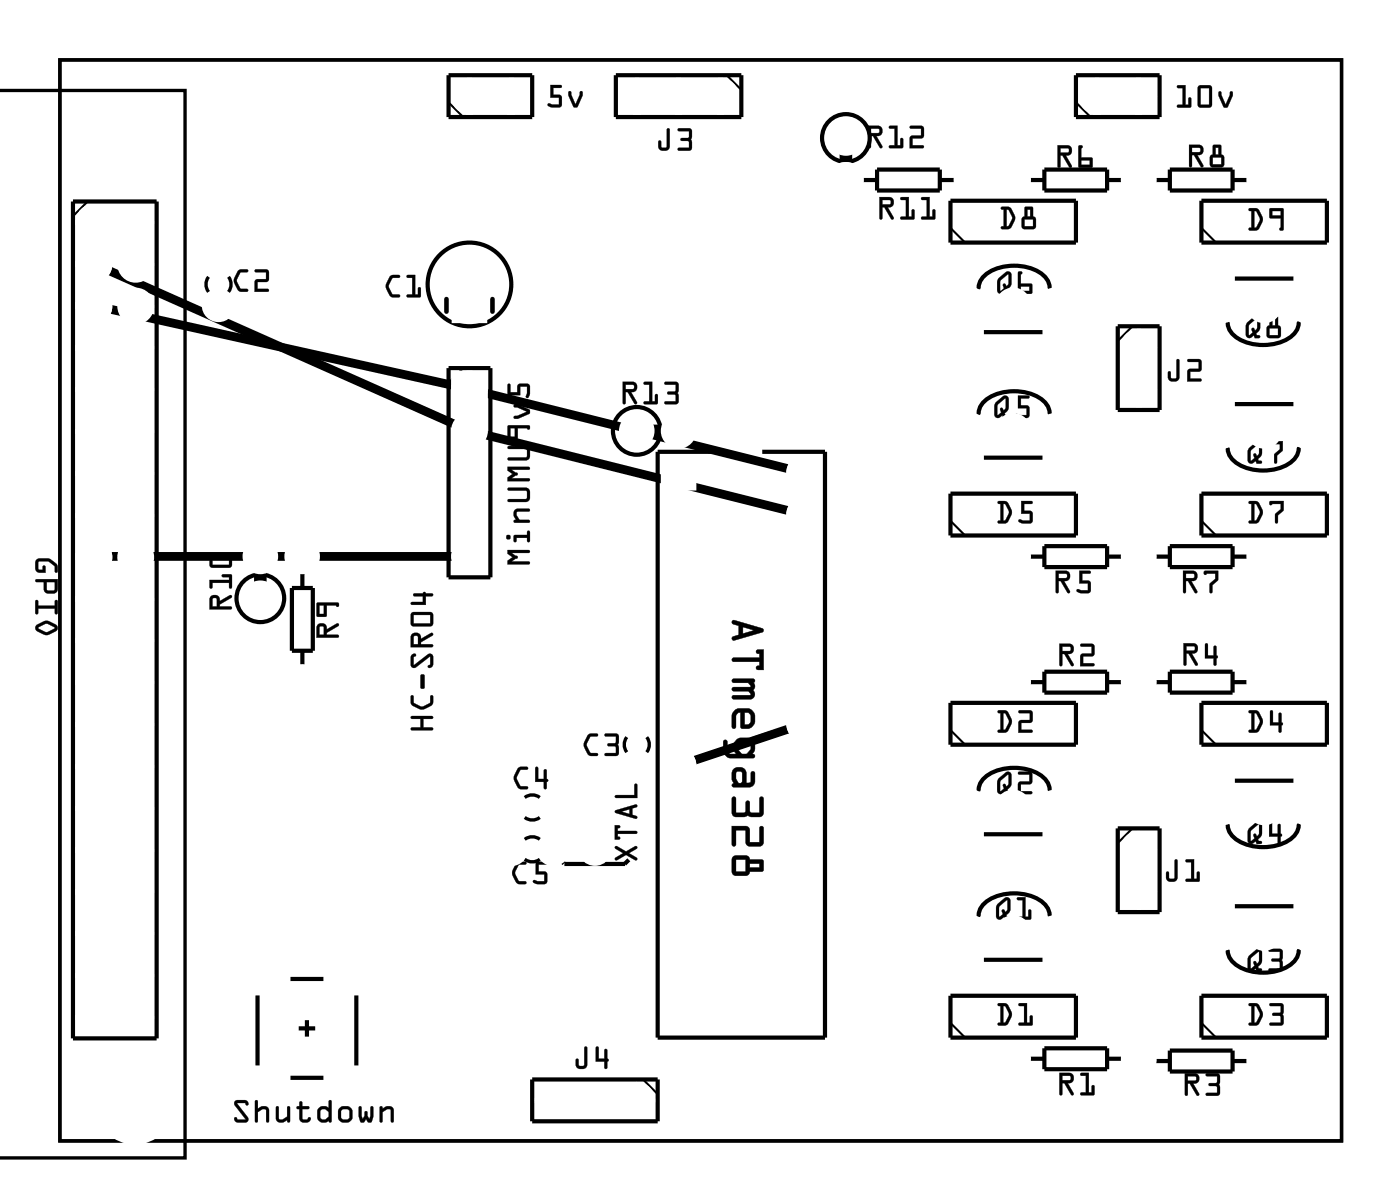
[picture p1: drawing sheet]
<svg xmlns="http://www.w3.org/2000/svg" width="85mm" height="73mm" viewBox="0 0 85 73" stroke-linecap="round" stroke-linejoin="round" font-family="sans-serif">
<path d="M-.1 5.5h11.3M3.6 3.6h77.9v65.7h-77.9zM11.2 5.5v64.8h-11.3M11.2 5.5h.1M12.7 16.8a.73 .73 0 0 0 0 .9M13.9 16.8a.73 .73 0 0 1 0 .9M31.9 49.6a.73 .73 0 0 0 .9 0M31.9 52.2a.73 .73 0 0 0 .9 0M31.9 48.4a.73 .73 0 0 1 .9 0M31.9 50.9a.73 .73 0 0 1 .9 0M38.1 44.8a.73 .73 0 0 0 0 .8M39.3 44.8a.73 .73 0 0 1 0 .8" fill="none" stroke="#000" stroke-width=".2"/>
<g fill="#000">
<path d="M51.1 9.4h.5v.5h-.5zM15.6 34.8h.5v.5h-.5zM39.7 25.9h.5v.5h-.5z"/>
<path d="M-.1 5.5h11.3v64.8h-11.3zM-.1 5.5v64.8h11.3v-64.8z"/>
<path d="M14.5 16.4l.5-.1a.1 .1 0 0 1 .1 .1 .1 .1 0 0 1-.1 .1h-.4l-.2 .5 .2 .5h.4a.1 .1 0 0 1 .1 .1 .1 .1 0 0 1-.1 .1h-.5l-.3-.5v-.3zM14.5 16.4l-.3 .5a.83 .83 0 0 0 .4 .8h.4l.1-.1h-.1l-.4-.1-.2-.4v-.2l.2-.4h.4l.1-.1h-.1h-.3zM15.5 16.4l.7-.1 .1 .2v.6h-.7v.4h.6a.1 .1 0 0 1 .1 .1 .1 .1 0 0 1-.1 .1h-.7v-.7l.7-.1v-.4h-.7zM15.5 16.4v.1h.7v.5h-.7v.7h.8v-.1l-.7-.1v-.4h.7v-.6l-.1-.1z"/>
<path d="M14.5 16.4h.2h.4l-.1 .1h-.4l-.2 .5 .2 .5h.4l.1 .2h-.1a.6 .6 0 0 1-.8-.6v-.2zM15.5 16.4h.7l.1 .1v.6h-.7v.4h.7v.2h-.8v-.7l.7-.1v-.4h-.7z"/>
<path d="M23.7 16.8l.5-.1a.1 .1 0 0 1 .1 .1 .1 .1 0 0 1-.1 .1h-.4l-.2 .5 .2 .5h.4a.1 .1 0 0 1 .1 .1 .1 .1 0 0 1-.1 .1l-.5-.1-.2-.4-.1-.3zM23.7 16.8l-.2 .4a.83 .83 0 0 0 .3 .8h.4h.1l-.1-.1h-.4l-.2-.4v-.2l.2-.4h.4l.1-.1-.1-.1h-.3zM24.7 16.7h.5v1.2h.2v-.4a.1 .1 0 0 1 .1-.1 .1 .1 0 0 1 .1 .1l-.1 .5-.7 .1a.1 .1 0 0 1-.1-.1 .1 .1 0 0 1 .1-.1h.2v-1h-.3zM24.7 16.7v.2h.3v1h-.3v.1h.8v-.6l-.1 .1v.4h-.2v-1.2z"/>
<path d="M23.7 16.8l.2-.1h.4l-.1 .2h-.4l-.2 .5 .2 .5h.4l.1 .1-.1 .1a.6 .6 0 0 1-.8-.6l.1-.3zM24.7 16.7h.5v1.2h.2v-.4l.1-.1v.6h-.8v-.1h.3v-1h-.3z"/>
<path d="M33.4 5.2h.6a.1 .1 0 0 1 .1 0 .1 .1 0 0 1-.1 .1h-.4v.5h.5v.6l-.2 .1-.6-.1a.1 .1 0 0 1 0-.1 .1 .1 0 0 1 .1 0h.5v-.4h-.5zM33.4 5.2v.7h.6v.5l-.7-.1v.1l.2 .1h.5l.1-.2v-.4l-.1-.1h-.4v-.5h.5v-.1zM34.5 5.6h.2l.2 .7 .3-.7a.1 .1 0 0 1 .1-.1 .1 .1 0 0 1 .1 .1l-.3 .9h-.2l-.4-.7zM34.5 5.6v.2l.3 .7h.2l.4-.7v-.2h-.2l-.3 .8-.2-.8z"/>
<path d="M33.4 5.2h.6h.1l-.1 .1h-.4v.5h.4l.1 .1v.5l-.2 .1h-.4a.15 .15 0 0 1-.2 0 .15 .15 0 0 1 .1-.2h.5v-.4h-.5zM34.5 5.6h.2l.2 .7 .3-.7h.2v.2l-.3 .7h-.3l-.3-.7z"/>
<path d="M40.5 7.8l.2 .1v1a.37 .37 0 0 1-.4 .3 .37 .37 0 0 1-.3-.3v-.3a.1 .1 0 0 1 .1-.1 .1 .1 0 0 1 .1 .1v.3h.3zM40.5 7.8v1.1l-.3 .1-.1-.5-.1 .1v.3a.35 .35 0 0 0 .3 .2 .35 .35 0 0 0 .4-.2v-1zM41.2 7.8h.6l.2 .2v.5v.5l-.2 .2h-.6a.1 .1 0 0 1-.1-.1 .1 .1 0 0 1 .1-.1h.6v-.4h-.4a.1 .1 0 0 1-.1-.1 .1 .1 0 0 1 .1-.1l.4-.1v-.3h-.6zM41.2 7.8v.1l.7 .1-.1 .4h-.4l-.1 .1h.1l.4 .1 .1 .4h-.7v.1h.7l.1-.1-.1-.5 .1-.6-.2-.1z"/>
<path d="M40.5 7.8l.2 .1v1a.36 .36 0 0 1-.4 .3 .36 .36 0 0 1-.3-.3v-.3l.1-.1v.1l.1 .3h.3zM41.2 7.8h.6l.2 .1v.6v.5l-.1 .1h-.7v-.1h.6v-.4l-.4-.1h-.1l.1-.1h.4v-.4h-.6z"/>
<path d="M52.7 7.6h.6a.32 .32 0 0 1 .3 .4 .32 .32 0 0 1-.4 .3l.4 .6a.1 .1 0 0 1-.1 .1 .1 .1 0 0 1-.1 0l-.4-.7h-.1v.6a.1 .1 0 0 1-.1 .1 .1 .1 0 0 1-.1-.1zM52.7 7.6l.1 1.4 .1-.1v-.7h.1l.4 .8 .2-.1-.4-.7a.31 .31 0 0 0 .4-.2 .31 .31 0 0 0-.3-.4zM52.9 7.8v.3l.5-.1v-.2zM52.9 7.8h.5v.2l-.5 .1zM54 7.7l.5-.1v1.2h.2v-.3a.1 .1 0 0 1 .1-.1 .1 .1 0 0 1 .1 .1l-.1 .5h-.7a.1 .1 0 0 1-.1-.1 .1 .1 0 0 1 .1-.1h.2v-1h-.3zM54 7.7v.1h.3v1h-.3v.1l.8 .1v-.6h-.1v.4h-.2v-1.2zM55.3 7.7l.6-.1 .2 .1v.7h-.7v.4h.6a.1 .1 0 0 1 .1 .1 .1 .1 0 0 1-.1 .1h-.8l.1-.7 .6-.1v-.4h-.6zM55.3 7.7v.1h.6v.4l-.6 .1-.1 .7h.9v-.2h-.7v-.4l.7-.1v-.6l-.2-.1z"/>
<path d="M52.7 7.6h.6a.32 .32 0 0 1 .3 .4 .32 .32 0 0 1-.4 .3l.4 .6-.1 .1-.5-.7h-.1v.6l-.1 .1zM52.9 7.8v.3l.5-.1v-.2zM54 7.7l.5-.1v1.2h.2v-.4h.1v.6l-.8-.1v-.1h.3v-1h-.3zM55.3 7.7l.6-.1 .2 .1v.7h-.7v.4h.7v.2h-.9l.1-.7 .6-.1v-.4h-.6z"/>
<path d="M53.4 12h.6a.32 .32 0 0 1 .3 .3 .32 .32 0 0 1-.4 .3l.4 .6a.1 .1 0 0 1-.1 .1 .1 .1 0 0 1-.1 0l-.4-.7h-.1v.6a.1 .1 0 0 1-.1 .1 .1 .1 0 0 1-.1-.1zM53.4 12l.1 1.3 .1-.1v-.6h.1l.4 .7h.2l-.4-.7a.31 .31 0 0 0 .4-.3 .31 .31 0 0 0-.3-.3zM53.6 12.1v.3l.5-.1-.1-.1zM53.6 12.1h.4l.1 .3h-.5zM54.7 12h.5v1.1h.2v-.3a.1 .1 0 0 1 .1-.1 .1 .1 0 0 1 0 .1v.5h-.7a.1 .1 0 0 1-.1-.1 .1 .1 0 0 1 .1-.1h.2v-1h-.3zM54.7 12v.1h.3v1.1h-.3v.1h.8v-.6l-.1 .1v.4h-.2v-1.2zM56 12h.5v1.1h.1v-.3a.1 .1 0 0 1 .1-.1 .1 .1 0 0 1 .1 .1v.5h-.8a.1 .1 0 0 1-.1-.1 .1 .1 0 0 1 .1-.1h.3v-1h-.3zM56 12v.1h.3v1.1h-.3l-.1 .1h.8v-.6l-.1 .1v.4h-.2l.1-1.2z"/>
<path d="M53.4 12h.6a.32 .32 0 0 1 .3 .3 .32 .32 0 0 1-.4 .3l.4 .7h-.2l-.4-.7h-.1v.6l-.1 .1zM53.6 12.1v.3h.5l-.1-.3zM54.7 12h.5v1.1h.2v-.3l.1-.1v.6h-.8v-.1l.3-.1v-1h-.3zM56 12h.5v1.1h.1v-.3l.1-.1v.6h-.8l.1-.1 .3-.1v-1h-.3z"/>
<path d="M60.7 16.9l.4-.4h.3v.8l-.2 .3v.1h.1a.1 .1 0 0 1 .1 0 .1 .1 0 0 1-.1 .1h-.2l-.1-.1-.2 .1h-.2a.94 .94 0 0 1 0-.8zM60.7 16.9a.97 .97 0 0 0-.1 .8l.2 .1 .2-.1 .1 .1h.3v-.1h-.2v-.1l.2-.3v-.6a.21 .21 0 0 0-.1-.2 .21 .21 0 0 0-.2 0zM60.8 17v.7l.2-.2-.1-.2a.11 .11 0 0 1 .1-.1 .11 .11 0 0 1 .1 .2l.1-.2v-.5zM60.8 17l.4-.4 .1 .6a.14 .14 0 0 1-.1 .2 .14 .14 0 0 1-.2-.2l-.1 .1 .1 .2-.3 .2zM61.8 16.5h.2a.09 .09 0 0 1 .1 .1 .09 .09 0 0 1-.1 .1v.5l.7 .1-.1 .5h-.8zM61.9 16.5l-.1 1.3h.8l.1-.5-.7-.1v-.6l.1-.1zM62 17.4v.3h.5v-.3zM62 17.4h.5v.3h-.5z"/>
<path d="M60.7 16.9l.4-.4h.3v.8l-.2 .3 .2 .1v.1h-.3l-.1-.1-.2 .1-.2-.1a.98 .98 0 0 1 .1-.8zM60.8 17l-.1 .7 .3-.2-.1-.2a.11 .11 0 0 1 .1-.1 .11 .11 0 0 1 .1 .2l.1-.2v-.5zM61.8 16.5h.3l-.1 .2v.5l.7 .1-.1 .5h-.8zM62 17.4v.3h.5v-.3z"/>
<path d="M60.8 12.6h.5l.4 .6-.3 .6-.5 .1a.1 .1 0 0 1-.1-.1 .1 .1 0 0 1 .1-.1h.1v-1h-.2zM60.8 12.6v.1h.2v1h-.2v.2h.5l.3-.5v-.3l-.3-.5zM61.1 12.7v1h.2l.2-.5-.2-.4zM61.1 12.7l.2 .1 .2 .4-.3 .5h-.1zM62.2 12.6h.5v.5l.2 .2v.4l-.1 .2h-.6l-.2-.1v-.5l.2-.2zM62.2 12.6v.5l-.1 .2v.5l.1 .1h.6l.1-.2v-.4l-.2-.2v-.5zM62.2 13.3v.4h.5v-.4zM62.2 13.3h.5v.4h-.5zM62.4 12.7v.4h.2v-.4zM62.4 12.7h.2v.4h-.2z"/>
<path d="M60.8 12.6h.5a.8 .8 0 0 1 .1 1.2l-.1 .1h-.5v-.1l.2-.1v-1h-.2zM61.1 12.7v1h.1l.3-.5-.2-.4zM62.2 12.6h.5v.5l.2 .2v.4l-.1 .2h-.6l-.1-.1-.1-.5 .2-.2zM62.2 13.3v.4h.5v-.4zM62.4 12.7v.4h.2v-.4z"/>
<path d="M64.2 8.8h.6a.32 .32 0 0 1 .3 .4 .32 .32 0 0 1-.4 .2l.4 .6a.1 .1 0 0 1 0 .2 .11 .11 0 0 1-.2-.1l-.4-.7h-.1v.7a.1 .1 0 0 1-.1 .1 .1 .1 0 0 1-.1-.1zM64.2 8.8l.1 1.4 .1-.1v-.7h.1l.4 .7h.2l-.4-.7a.31 .31 0 0 0 .4-.2 .31 .31 0 0 0-.3-.4zM64.4 9v.3l.5-.1v-.2zM64.4 9h.5v.2l-.5 .1zM65.5 8.8h.2a.09 .09 0 0 1 .1 .1 .09 .09 0 0 1-.1 .1v.6h.7l-.1 .6-.8-.1zM65.5 8.9v1.2l.8 .1v-.6h-.6v-.6v-.1zM65.7 9.7v.3h.5v-.3zM65.7 9.7h.5v.3h-.5z"/>
<path d="M64.2 8.8h.6a.32 .32 0 0 1 .3 .4 .32 .32 0 0 1-.4 .2l.4 .7-.1 .1-.5-.8h-.1v.7l-.1 .1zM64.4 9v.3l.5-.1v-.2zM65.5 8.8l.2 .1v.1v.6h.7l-.1 .6-.8-.1zM65.7 9.7v.3h.5v-.3z"/>
<path d="M71.5 5.2h.5v1.2h.2v-.4a.1 .1 0 0 1 .1-.1 .1 .1 0 0 1 0 .1v.5h-.7a.1 .1 0 0 1-.1-.1 .1 .1 0 0 1 .1-.1l.2 .1v-1.1h-.3zM71.5 5.2v.1h.3v1.1h-.3v.1h.8v-.6l-.1 .1v.4h-.2v-1.2zM72.8 5.2h.6l.2 .1v1.1l-.1 .1h-.6l-.2-.1zM72.8 5.2v1.2l.1 .1h.6l.1-.1v-1.1l-.2-.1zM72.9 5.3v1.1h.5v-1.1zM72.9 5.3h.5v1.1h-.5zM74 5.6h.2l.2 .8 .3-.8a.1 .1 0 0 1 .1-.1 .1 .1 0 0 1 .1 .1l-.3 .9h-.2l-.4-.7zM74 5.6v.2l.3 .7h.2l.4-.7v-.2h-.2l-.3 .8-.2-.8z"/>
<path d="M71.5 5.2h.5v1.2h.2v-.4l.1-.1v.6h-.8v-.1h.3v-1.1h-.3zM72.8 5.2h.6l.2 .1v1.1l-.1 .1h-.6l-.2-.1zM72.9 5.3v1.1h.5v-1.1zM74 5.6h.2l.2 .8 .3-.8h.2v.2l-.4 .7h-.2l-.3-.7z"/>
<path d="M72.2 8.8h.6a.32 .32 0 0 1 .3 .4 .32 .32 0 0 1-.4 .2l.4 .6a.1 .1 0 0 1-.1 .1 .1 .1 0 0 1-.1 0l-.4-.7h-.1v.7a.1 .1 0 0 1-.1 .1 .1 .1 0 0 1-.1-.1zM72.2 8.8l.1 1.3h.1v-.7h.1l.4 .7h.2l-.4-.7a.31 .31 0 0 0 .4-.2 .31 .31 0 0 0-.3-.4zM72.4 9v.2h.5l-.1-.2zM72.4 9h.5v.2h-.5zM73.7 8.8h.5v.6l.2 .2v.4l-.2 .1-.6 .1-.1-.2v-.4l.1-.2zM73.7 8.8v.6l-.2 .2v.4l.1 .1h.6l.1-.1v-.4l-.1-.2v-.6zM73.6 9.6v.4h.6v-.4zM73.6 9.6h.6v.4h-.6zM73.8 9v.4h.2v-.4zM73.8 9h.2v.4h-.2z"/>
<path d="M72.2 8.8h.6a.32 .32 0 0 1 .3 .4 .32 .32 0 0 1-.4 .2l.4 .7h-.2l-.4-.7h-.1v.7h-.1zM72.4 9v.2h.5l-.1-.2zM73.7 8.8h.5v.6l.1 .2v.4l-.1 .1-.6 .1-.1-.2v-.4l.1-.2zM73.6 9.6v.4h.6v-.4zM73.8 9v.4h.2v-.4z"/>
<path d="M75.8 12.7h.6l.3 .6-.3 .6-.5 .1a.1 .1 0 0 1-.1-.1 .1 .1 0 0 1 .1-.1h.1v-1h-.2zM75.9 12.7v.1h.1v1h-.1l-.1 .1 .5 .1 .3-.5v-.4l-.2-.4zM76.2 12.8v1h.1l.2-.5-.2-.4zM76.2 12.8l.1 .1 .2 .4-.3 .5zM77.1 12.7h.9v1.2l-.2 .1a.09 .09 0 0 1-.1-.1 .09 .09 0 0 1 .1-.1v-.5l-.7-.1zM77.1 12.7v.5h.7v.6l-.1 .1 .2 .1v-1.3zM77.3 12.8v.3h.5v-.3zM77.3 12.8h.5v.3h-.5z"/>
<path d="M75.8 12.7h.6a.8 .8 0 0 1 .1 1.2l-.2 .1-.5-.1v-.1h.2v-1h-.2zM76.2 12.8v1l.3-.5-.2-.4zM77.1 12.7h.8v1.3l-.2-.1 .1-.1v-.5l-.7-.1zM77.3 12.8v.3h.5v-.3z"/>
<path d="M2.2 34l.2-.1a.92 .92 0 0 1 1.1 .5v.3l-.1 .1-.1-.4-.3-.3h-.6l-.1 .4 .3 .1v-.2l.1-.1 .1 .5-.5-.1-.2-.2zM2.2 35.2h1.3v.7l-.2 .1h-.5l-.1-.1v-.6h-.5zM2.8 35.3l.1 .5h.4v-.5zM2.2 36.4l.1 .1v.3h1v-.3l.1-.1 .1 .8h-.2v-.3h-1v.3l-.1 .1zM2.2 37.9l.6-.2 .6 .2a.23 .23 0 0 1 0 .4l-.7 .2-.5-.2-.1-.2zM2.3 38.1l.5 .3 .5-.3-.5-.2z"/>
<path d="M2.2 34l.2-.1 .7 .1 .4 .3v.4a.1 .1 0 0 1-.1 .1 .1 .1 0 0 1-.1-.1v-.3l-.4-.3h-.5v.5h.2v-.2a.1 .1 0 0 1 .1-.1 .1 .1 0 0 1 .1 .1v.4l-.6-.1-.1-.2zM2.2 34v.5l.1 .2 .5 .1-.1-.5-.1 .1v.2l-.3-.1 .1-.4h.6l.3 .3v.3l.1 .1 .1-.4-.1-.2a.98 .98 0 0 0-1.2-.2zM2.2 35.2l1.3-.1v.8l-.2 .1h-.5l-.1-.1v-.6h-.5zM2.2 35.2v.1h.5v.6l.1 .1h.5l.2-.1v-.7zM2.8 35.3l.1 .5h.4v-.5zM2.8 35.3h.5v.5h-.4zM2.2 36.4l.1 .1v.3h1v-.3a.1 .1 0 0 1 .1-.1 .1 .1 0 0 1 .1 .1v.7a.1 .1 0 0 1-.1 .1 .1 .1 0 0 1-.1-.1v-.3h-1v.3a.1 .1 0 0 1-.1 .1 .1 .1 0 0 1-.1-.1zM2.2 36.5v.8l.1-.1v-.3h1v.3h.2l-.1-.8-.1 .1v.3h-1v-.3zM2.2 37.9l.6-.2 .6 .2a.24 .24 0 0 1 0 .4l-.7 .3-.5-.3-.1-.2zM2.2 38a.23 .23 0 0 0 .1 .3l.5 .2 .6-.2a.24 .24 0 0 0 0-.4l-.6-.2zM2.3 38.1l.5 .3 .5-.3-.5-.2zM2.3 38.1l.5-.2 .5 .2-.5 .3-.5-.2z"/>
<path d="M12.8 36.2a.32 .32 0 0 1 .4-.1 .32 .32 0 0 1 .1 .4l.7-.4 .1 .2-.8 .4v.1h.7l.1 .1-1.4 .1zM12.9 36.3v.5h.3v-.4zM12.7 35.2h1.2v-.2h-.4v-.1h.5l.1 .8h-.2v-.3h-1v.3h-.1zM12.8 33.6h1.2l.1 .2v.6l-.2 .1h-1.1l-.1-.2zM12.9 33.8v.5h1v-.5z"/>
<path d="M12.8 36.2a.32 .32 0 0 1 .4-.1 .32 .32 0 0 1 .1 .4l.7-.4a.1 .1 0 0 1 .1 .1 .1 .1 0 0 1-.1 .1l-.7 .4v.1h.7a.1 .1 0 0 1 .1 .1 .1 .1 0 0 1-.1 .1h-1.3v-.6zM12.8 36.2l-.1 .8 1.4-.1-.1-.1h-.7v-.1l.7-.4v-.2l-.7 .4a.31 .31 0 0 0-.1-.3 .31 .31 0 0 0-.4 0zM12.9 36.3v.5h.3v-.4zM12.9 36.3l.3 .1v.4h-.3zM12.7 35.2h1.2v-.2h-.3a.1 .1 0 0 1-.1-.1 .1 .1 0 0 1 .1 0h.5v.7a.1 .1 0 0 1-.1 .1 .1 .1 0 0 1-.1-.1v-.2h-1v.2a.1 .1 0 0 1-.1 .1 .1 .1 0 0 1-.1-.1zM12.7 35.2l.1 .5h.1v-.3h1v.3h.2l-.1-.8h-.5v.1h.4v.2zM12.8 33.6h1.2l.1 .2v.6l-.2 .1h-1.1l-.1-.2zM12.8 33.7l-.1 .6 .1 .1 1.1 .1 .2-.1v-.6l-.1-.2zM12.9 33.8v.5h1v-.5zM12.9 33.8h1v.5h-1z"/>
<path d="M19.3 37.9a.32 .32 0 0 1 .4 0 .32 .32 0 0 1 .1 .3l.7-.4 .1 .2-.8 .4v.1h.7l.1 .2h-1.4zM19.4 38v.5h.3v-.4zM19.2 36.6h1.3l.1 .2h-.1h-.1h-.6v.6h-.5h-.1zM19.4 36.8v.5h.3v-.5z"/>
<path d="M19.3 37.9a.32 .32 0 0 1 .4-.1 .32 .32 0 0 1 .1 .4l.6-.4a.11 .11 0 0 1 .2 .1 .1 .1 0 0 1-.1 .1l-.7 .4v.1h.7a.1 .1 0 0 1 .1 .1 .1 .1 0 0 1-.1 .1h-1.3v-.6zM19.3 37.9l-.1 .8h1.4l-.1-.2h-.7v-.1l.7-.4v-.1l-.7 .3a.31 .31 0 0 0-.1-.3 .31 .31 0 0 0-.4 0zM19.4 38v.5h.3v-.4zM19.4 38l.3 .1v.4h-.3zM19.2 36.6h1.3l.1 .2a.09 .09 0 0 1-.1 0 .09 .09 0 0 1-.1 0h-.6v.6l-.5 .1-.1-.1zM19.3 36.6l-.1 .8h.1h.5v-.7h.6l.1 .1h.1l-.1-.2zM19.4 36.8v.5h.3v-.5zM19.4 36.7h.3v.6h-.3z"/>
<path d="M30.8 33.4h1.4l-.1 .2h-1l.2 .1a.1 .1 0 0 1 .1 .1 .1 .1 0 0 1-.1 .1l-.2 .2h1l.1 .1-1.4 .1v-.3l.3-.2-.3-.2zM31.2 32.5h.8v-.2l.1-.1 .1 .7h-.2v-.3h-.6v.3h-.2zM30.7 32.6a.15 .15 0 0 1 .3 0 .15 .15 0 0 1-.3 0zM31.3 31l.1-.1h.8l-.1 .1-.7 .1 .2 .5h.5l.1 .1h-1v-.1h.1l-.1-.4zM30.8 29.6h1.2l.2 .2v.5l-.3 .2h-1l-.1-.1 .1-.1h1.1v-.4l-.1-.1h-1zM30.8 28.3l1.4 .1-.1 .1h-1l.2 .2a.1 .1 0 0 1 .1 .1 .1 .1 0 0 1-.1 .1l-.2 .1h1l.1 .2h-1.4v-.2l.3-.2-.3-.2zM30.8 27.1h1.2l.2 .1v.6l-.3 .1h-1l-.1-.1h.1h1.1v-.5h-.1l-1-.1zM30.8 25.8h1.3l.1 .2-.1 .1-.1-.1h-.6v.7h-.5l-.1-.1zM31 26v.5h.3v-.5zM31.2 24.6h.2l.7 .3 .1 .2-.7 .3h-.3v-.1l.8-.3-.8-.3zM30.8 23.3h.2v.5h.4l.1-.5h.6l.1 .2v.4a.15 .15 0 0 1 0 .2 .16 .16 0 0 1-.3-.1l.1-.5h-.4v.5h-.8z"/>
<path d="M30.8 33.4h1.3a.1 .1 0 0 1 .1 .1 .1 .1 0 0 1-.1 .1h-1l.2 .1a.11 .11 0 0 1 .2 .1 .11 .11 0 0 1-.2 .1l-.2 .2h1a.1 .1 0 0 1 .1 .1 .1 .1 0 0 1-.1 .1h-1.3v-.3l.3-.2-.3-.2zM30.8 33.4v.2l.3 .2-.3 .2v.3l1.4-.1-.1-.1h-1.1l.4-.3-.4-.2h1.1l.1-.1-.1-.1zM31.2 32.5h.8v-.2a.1 .1 0 0 1 .1-.1 .1 .1 0 0 1 .1 .1v.5a.1 .1 0 0 1-.1 .1 .1 .1 0 0 1-.1-.1v-.2h-.6v.2a.1 .1 0 0 1-.1 .1 .1 .1 0 0 1-.1-.1zM31.2 32.5v.4h.2v-.3h.6v.3h.2l-.1-.7-.1 .1v.2zM30.7 32.6a.15 .15 0 0 1 .3 0 .15 .15 0 0 1-.3 0zM30.7 32.6a.15 .15 0 0 0 .3 0 .15 .15 0 0 0-.3 0zM31.3 30.9h.1h.7a.1 .1 0 0 1 .1 .1 .1 .1 0 0 1-.1 .1h-.7v.2l.2 .3 .5-.1a.1 .1 0 0 1 .1 .1 .1 .1 0 0 1-.1 .1h-.8a.1 .1 0 0 1-.1-.1 .1 .1 0 0 1 .1 0l-.1-.4zM31.3 31l-.1 .2 .2 .4h-.2v.1h1l-.1-.1h-.6l-.1-.3v-.2l.7-.1 .1-.1h-.8zM30.8 29.6h1.1l.2 .1 .1 .2v.4l-.2 .2h-1.1a.1 .1 0 0 1-.1-.1 .1 .1 0 0 1 .1-.1h1l.1-.4-.1-.1h-1zM30.9 29.6v.2h1l.1 .1v.4h-1.1l-.1 .1 .1 .1h1l.3-.2v-.5l-.2-.2zM30.8 28.3h1.3a.1 .1 0 0 1 .1 .1 .1 .1 0 0 1-.1 .1h-1l.2 .2a.11 .11 0 0 1 .2 .1 .11 .11 0 0 1-.2 .1l-.2 .1h1a.1 .1 0 0 1 .1 .1 .1 .1 0 0 1-.1 .1h-1.3v-.2l.3-.2-.3-.2zM30.8 28.3v.3l.3 .2-.3 .2v.2h1.4l-.1-.2h-1.1l.4-.2-.4-.3h1.1h.1l-.1-.1zM30.8 27.1h1.1h.2l.1 .2v.5l-.2 .1-1.1 .1a.1 .1 0 0 1-.1-.1 .1 .1 0 0 1 .1-.1h1l.1-.5h-.1h-1zM30.9 27.1v.1h1l.1 .1v.5h-1.1h-.1l.1 .1h1l.3-.1v-.6l-.2-.1zM30.8 25.8h1.3l.1 .2a.09 .09 0 0 1-.1 .1 .09 .09 0 0 1-.1-.1h-.6v.7h-.5l-.1-.1zM30.9 25.8l-.1 .8 .1 .1h.5v-.7h.6l.1 .1 .1-.1-.1-.2zM31 26v.5h.3v-.5zM31 26h.3v.5h-.3zM31.2 24.6h.3l.7 .3-.1 .2-.8 .3a.1 .1 0 0 1-.1-.1 .1 .1 0 0 1 .1-.1l.7-.2-.8-.3zM31.2 24.6v.1l.8 .3-.8 .3v.1h.3l.7-.3-.1-.2-.7-.3zM30.8 23.3h.2v.5h.4l.1-.5h.6l.1 .2-.1 .6a.1 .1 0 0 1-.1 .1 .11 .11 0 0 1-.1-.2l.1-.5h-.4v.5h-.8zM30.9 23.3l-.1 .7h.8v-.5h.4l-.1 .6h.1h.1l.1-.6-.1-.2-.6 .1-.1 .4h-.4v-.5z"/>
<path d="M37.8 23.2h.6a.32 .32 0 0 1 .3 .3 .32 .32 0 0 1-.4 .3l.4 .6a.1 .1 0 0 1-.1 .1 .1 .1 0 0 1-.1 0l-.4-.7h-.1v.7a.1 .1 0 0 1-.1 0 .1 .1 0 0 1-.1 0zM37.8 23.2l.1 1.3h.1v-.7h.1l.4 .7h.2l-.4-.7a.31 .31 0 0 0 .4-.2 .31 .31 0 0 0-.3-.4zM38 23.4v.2h.5v-.2zM38 23.3l.5 .1v.2h-.5zM39.1 23.2h.5v1.2h.2v-.4a.1 .1 0 0 1 .1-.1 .1 .1 0 0 1 .1 .1l-.1 .5h-.7a.1 .1 0 0 1-.1 0 .1 .1 0 0 1 .1-.1h.2v-1h-.3zM39.1 23.2v.1h.3v1.1h-.3v.1h.8v-.6l-.1 .1v.4h-.2v-1.2zM40.4 23.2h.6l.2 .2-.1 .5 .1 .5-.2 .1h-.6a.1 .1 0 0 1-.1 0 .1 .1 0 0 1 .1-.1h.6v-.4h-.4a.1 .1 0 0 1-.1-.1 .1 .1 0 0 1 .1-.1l.4-.1v-.3h-.6zM40.4 23.2v.1h.6v.4l-.4 .1-.1 .1h.1l.4 .1v.4h-.6v.1h.7l.1-.1-.1-.5 .1-.6-.2-.1z"/>
<path d="M37.8 23.2h.6a.32 .32 0 0 1 .3 .3 .32 .32 0 0 1-.4 .3l.4 .7h-.1l-.5-.7h-.1v.7h-.1zM38 23.4v.2h.5v-.2zM39.1 23.2h.5v1.2h.2v-.4l.1-.1v.6h-.8v-.1h.3v-1l-.3-.1zM40.4 23.2h.6l.2 .1-.1 .6 .1 .5-.1 .1h-.8l.1-.1h.6v-.4l-.4-.1h-.1l.1-.1 .4-.1v-.3l-.6-.1z"/>
<path d="M44.5 37.7l1.8 .4 .1 .2-.1 .1-1.7 .5a.13 .13 0 0 1-.2-.1 .13 .13 0 0 1 .1-.2l.4-.1v-.5l-.4-.1zM45.1 38.1v.4l.7-.2zM44.5 40l1.6-.1v-.2h-.1a.12 .12 0 0 1-.1-.1 .12 .12 0 0 1 .1-.2h.4v1.3h-.4a.12 .12 0 0 1-.1-.2 .12 .12 0 0 1 .1-.1h.1v-.2h-1.5l-.1-.1zM44.5 41.2h1.2a.12 .12 0 0 1 .1 .1 .12 .12 0 0 1 0 .1 .3 .3 0 0 1-.1 .5l.1 .2-.1 .3h-1.1a.12 .12 0 0 1-.2-.1 .12 .12 0 0 1 .2-.1l1-.1-.1-.1h-.9a.14 .14 0 0 1-.2-.2 .12 .12 0 0 1 .2-.1h.9l.1-.1-.2-.2h-.9zM44.6 43.1a1.02 1.02 0 0 1 .9-.1l.3 .3v.5l-.1 .3a.66 .66 0 0 1-.7 .1v-.9l-.3 .1v.7a.12 .12 0 0 1-.1 .1 .12 .12 0 0 1-.2-.1l.1-.7zM45.2 43.3v.7h.3l.1-.2v-.4l-.1-.1zM44 44.9l.2 .1v.7l.2 .1h.3l-.2-.4 .1-.3 .1-.2 .3-.1h.5l.3 .2v.3v.3l-.1 .2a.13 .13 0 0 1 .1 .1 .13 .13 0 0 1-.1 .1h-1.5l-.3-.3zM44.9 45.1l-.1 .4 .3 .3h.2l.3-.3v-.3l-.2-.2zM44.6 46.7l.2-.1a.41 .41 0 0 1 .5 .3v.6h.3v-.6a.12 .12 0 0 1 .1-.1 .12 .12 0 0 1 .1 .1v.5a.37 .37 0 0 1-.3 .4h-.9a.12 .12 0 0 1-.2-.1 .12 .12 0 0 1 .2-.1l-.2-.3v-.4zM44.7 46.9v.4l.1 .2h.2l.1-.1v-.5l-.1-.1zM44.5 48.4h.2v.9h.5l.1-.6a.12 .12 0 0 1 .1-.1 .12 .12 0 0 1 .1 .1l.1 .6h.5v-.8a.12 .12 0 0 1 .1-.1 .12 .12 0 0 1 .2 .1v.9l-.2 .2h-.5a.36 .36 0 0 0-.5 0h-.6l-.1-.2zM44.4 50.1h.9l.2 .1v.9h.6v-.8a.12 .12 0 0 1 .1-.2 .14 .14 0 0 1 .2 .2v.8l-.2 .3h-.7l-.1-.1-.1-.9h-.6v.9a.12 .12 0 0 1-.1 .1 .12 .12 0 0 1-.2-.1zM44.5 52l.8-.1 .2 .1v.2h.8l.1 .1v.5l-.2 .1h-.7v.2l-.2 .1-.7-.1-.2-.2zM44.7 52.2v.7h.6v-.7zM45.5 52.4v.3h.6v-.3z"/>
<path d="M44.5 37.7l.1-.1 1.7 .5a.13 .13 0 0 1 .1 .2 .13 .13 0 0 1-.1 .1l-1.7 .5a.14 .14 0 0 1-.2-.1 .14 .14 0 0 1 .1-.2l.4-.1v-.5l-.4-.1zM44.5 37.7v.2l.4 .1v.5l-.4 .1a.12 .12 0 0 0 0 .2 .12 .12 0 0 0 .1 .1l1.7-.5 .1-.1-.1-.2-1.7-.5zM45.1 38.1v.4l.7-.2zM45.1 38l.7 .3-.7 .2zM44.5 40l1.6-.1v-.2a.14 .14 0 0 1-.2-.1 .14 .14 0 0 1 .1-.2h.4v1.3h-.4a.14 .14 0 0 1-.1-.2 .14 .14 0 0 1 .2-.1v-.2h-1.5l-.2-.1zM44.5 40v.1l.1 .1h1.5v.2h-.1a.11 .11 0 0 0-.1 .1 .11 .11 0 0 0 .1 .2h.4v-1.3h-.4a.11 .11 0 0 0-.1 .2 .11 .11 0 0 0 .1 .1h.1v.2zM44.5 41.2h1.2a.13 .13 0 0 1 .2 .1 .13 .13 0 0 1-.1 .1 .3 .3 0 0 1-.1 .5l.2 .2-.2 .3-1.1 .1a.14 .14 0 0 1-.2-.2 .14 .14 0 0 1 .2-.1h1v-.1l-.1-.1h-.9a.14 .14 0 0 1-.2-.2 .14 .14 0 0 1 .2-.1l1-.1-.2-.2-.9 .1zM44.5 41.2v.2h.9l.2 .2-.1 .1h-.9a.11 .11 0 0 0-.1 .1 .11 .11 0 0 0 .1 .1h.9l.1 .2v.1h-1a.11 .11 0 0 0-.1 .1 .11 .11 0 0 0 .1 .1h1a.31 .31 0 0 0 .2-.2 .31 .31 0 0 0-.1-.3 .29 .29 0 0 0 0-.5h.1a.11 .11 0 0 0 0-.1 .11 .11 0 0 0-.1-.1zM44.6 43.1a1.04 1.04 0 0 1 .9-.1l.3 .3v.7l-.2 .2h-.6v-.9l-.3 .1v.7a.14 .14 0 0 1-.1 .1 .14 .14 0 0 1-.2-.1v-.7zM44.6 43.1l-.1 .3v.7a.11 .11 0 0 0 .1 .1 .11 .11 0 0 0 .1-.1v-.7l.1-.1 .2-.1v.9l.1 .1a.53 .53 0 0 0 .6-.1l.1-.3v-.5l-.3-.3a1.01 1.01 0 0 0-.9 .1zM45.2 43.3v.7h.3l.1-.2v-.4l-.1-.1zM45.2 43.2l.3 .1 .1 .1v.4l-.1 .2h-.3zM43.9 44.9l.3 .1v.7l.5 .1-.2-.4 .1-.3 .1-.2 .3-.1h.6l.2 .2 .1 .3-.1 .3-.1 .2a.14 .14 0 0 1 .2 .1 .14 .14 0 0 1-.2 .1h-1.5l-.3-.3zM44 45v.7l.2 .3h1.5a.12 .12 0 0 0 .1-.1 .12 .12 0 0 0-.1-.1l.1-.3v-.4l-.2-.2-.2-.1a.7 .7 0 0 0-.7 .1l-.1 .2v.3l.1 .4-.4-.1-.1-.1v-.6zM44.9 45.1l-.1 .4 .3 .2h.3l.2-.2-.1-.4-.5-.1zM44.9 45.1l.1-.1h.5l.1 .2v.3l-.3 .3h-.3l-.2-.3zM44.5 46.7l.3-.1a.42 .42 0 0 1 .5 .3v.6h.3v-.6a.14 .14 0 0 1 .1-.1 .14 .14 0 0 1 .2 .1v.5a.38 .38 0 0 1-.4 .4h-.9a.12 .12 0 0 1-.2-.1 .12 .12 0 0 1 .2-.1l-.2-.3v-.4zM44.6 46.7l-.1 .2v.4l.1 .3a.1 .1 0 0 0-.1 .1 .1 .1 0 0 0 .1 .1h.9a.35 .35 0 0 0 .3-.4v-.5a.11 .11 0 0 0-.1-.1 .11 .11 0 0 0-.1 .1v.6h-.3v-.6a.44 .44 0 0 0-.3-.3 .44 .44 0 0 0-.4 .1zM44.7 46.9v.4l.1 .2h.2l.1-.6zM44.7 46.9l.3-.1 .1 .1v.5l-.1 .1-.2 .1-.1-.3zM44.5 48.4h.2v.9h.5l.1-.6a.14 .14 0 0 1 .1-.1 .14 .14 0 0 1 .1 .1l.1 .6h.5v-.8a.14 .14 0 0 1 .1-.2 .14 .14 0 0 1 .2 .2v.8l-.1 .2a.87 .87 0 0 1-.9 0l-.1 .1a.91 .91 0 0 1-.8-.1l-.1-.2zM44.5 48.4v.9v.2l.2 .1h.5l.2-.1 .3 .1h.5l.2-.3v-.8a.11 .11 0 0 0-.2-.1 .11 .11 0 0 0-.1 .1v.9l-.5-.1-.1-.6a.11 .11 0 0 0-.1-.1 .11 .11 0 0 0-.1 .1v.6l-.6 .1v-1zM44.4 50.1h.9l.2 .1v.2v.7h.6v-.8a.14 .14 0 0 1 .1-.2 .14 .14 0 0 1 .2 .2v.8l-.2 .3h-.7l-.2-.1v-.2v-.7h-.6v.9a.14 .14 0 0 1-.1 .1 .14 .14 0 0 1-.2-.1zM44.4 50.1l.1 1.2a.11 .11 0 0 0 .1 .1 .11 .11 0 0 0 .1-.1v-.9h.6l.1 .9 .1 .1 .7-.1 .2-.2v-.8a.11 .11 0 0 0-.2-.1 .11 .11 0 0 0-.1 .1v.8h-.6l-.1-.9zM44.5 52l.8-.1 .2 .1v.2h.8l.1 .1v.5l-.2 .1h-.7v.2l-.2 .1h-.7l-.2-.3v-.7zM44.5 52v.9l.1 .2h.7h.1l.1-.2 .9-.1-.1-.6h-.8v-.2l-.2-.1zM44.7 52.2v.7h.6v-.7zM44.7 52.2h.6v.7h-.6zM45.5 52.4v.3h.6v-.3zM45.5 52.4h.6v.3h-.6z"/>
<path d="M60.5 24.4l.5-.4 .2 .1 .1 .7-.3 .3 .1 .1h.1a.1 .1 0 0 1 .1 .1 .1 .1 0 0 1-.1 .1h-.3v-.2l-.2 .2-.3-.1a.94 .94 0 0 1 0-.8zM60.5 24.4a.97 .97 0 0 0-.1 .8l.2 .2 .3-.2v.2l.3-.1v-.1h-.2v-.1l.2-.3v-.6a.21 .21 0 0 0-.1-.2 .21 .21 0 0 0-.2 .1zM60.6 24.5v.7l.2-.2-.1-.1a.11 .11 0 0 1 .2-.1 .11 .11 0 0 1 0 .1l.2-.2v-.5zM60.6 24.5l.5-.3v.5a.14 .14 0 0 1-.1 .2 .14 .14 0 0 1-.2-.1h-.1l.1 .2-.2 .2zM61.8 24h.6a.1 .1 0 0 1 .1 .1 .1 .1 0 0 1-.1 .1h-.4v.4l.5 .1v.6l-.2 .1-.6-.1a.1 .1 0 0 1-.1-.1 .11 .11 0 0 1 .2-.1l.5 .1v-.4h-.5zM61.8 24v.8h.6v.4l-.7-.1v.2l.2 .1h.5l.1-.2v-.5l-.1-.1h-.4v-.4h.5v-.1z"/>
<path d="M60.5 24.4l.5-.4 .2 .1v.7l-.2 .3 .3 .2-.1 .1h-.3v-.2l-.3 .2-.2-.2a.98 .98 0 0 1 .1-.8zM60.6 24.5v.7l.2-.2-.1-.1a.11 .11 0 0 1 .2-.1 .11 .11 0 0 1 0 .1l.2-.2v-.5zM61.8 24h.6l.1 .1-.1 .1h-.4v.4h.4l.1 .1v.6l-.2 .1h-.4a.15 .15 0 0 1-.2-.1 .15 .15 0 0 1 .1-.2l.5 .1v-.4h-.5z"/>
<path d="M60.6 30.4h.5l.4 .7-.3 .6-.5 .1a.1 .1 0 0 1-.1-.1 .1 .1 0 0 1 .1-.1h.1v-1h-.2zM60.6 30.4v.2h.2v1h-.2v.1l.5 .1 .3-.5v-.4l-.3-.4zM60.9 30.6v1l.2-.1 .2-.4-.2-.5zM60.9 30.6h.2l.2 .5-.3 .5h-.1zM62 30.4h.6a.1 .1 0 0 1 .1 .1 .1 .1 0 0 1-.1 .1h-.4v.4l.5 .1v.6l-.2 .1-.6-.1a.1 .1 0 0 1-.1-.1 .11 .11 0 0 1 .2-.1l.5 .1v-.4h-.5zM62 30.4v.8h.5v.4l-.6-.1v.2l.2 .1h.5l.1-.2v-.5l-.1-.1h-.4v-.4h.5v-.1z"/>
<path d="M60.6 30.4l.5 .1a.8 .8 0 0 1 .1 1.1l-.1 .2-.5-.1v-.1h.2v-1h-.2zM60.9 30.6v1h.1l.3-.5-.2-.5zM62 30.4h.6l.1 .1-.1 .1h-.4v.4h.4l.1 .1v.6l-.2 .1h-.4a.15 .15 0 0 1-.2-.1 .15 .15 0 0 1 .1-.2l.5 .1v-.4h-.5z"/>
<path d="M64.1 34.6h.6a.32 .32 0 0 1 .3 .4 .32 .32 0 0 1-.4 .3l.4 .6a.1 .1 0 0 1-.1 .1 .1 .1 0 0 1-.1 0l-.4-.7h-.1v.6a.1 .1 0 0 1-.1 .1 .1 .1 0 0 1-.1-.1zM64.1 34.6l.1 1.4 .1-.1v-.6h.1l.4 .7h.2l-.4-.7a.31 .31 0 0 0 .4-.3 .31 .31 0 0 0-.3-.3zM64.3 34.8v.3l.5-.1-.1-.2zM64.3 34.8h.5v.2l-.5 .1zM65.5 34.6h.7a.1 .1 0 0 1 .1 .1 .1 .1 0 0 1-.1 .1h-.5v.4l.5 .1v.6l-.1 .1-.7-.1a.1 .1 0 0 1 0-.1 .1 .1 0 0 1 .1 0h.6v-.4h-.6zM65.5 34.6v.8h.6v.4h-.6l-.1 .1 .2 .1h.5l.1-.2v-.4l-.1-.1-.4-.1v-.4h.5v-.1z"/>
<path d="M64.1 34.6h.6a.32 .32 0 0 1 .3 .4 .32 .32 0 0 1-.4 .3l.4 .7h-.2l-.4-.7h-.1v.6l-.1 .1zM64.3 34.8v.3l.5-.1-.1-.2zM65.5 34.6h.7v.1v.1h-.5v.4l.4 .1 .1 .1v.5l-.1 .1h-.4a.15 .15 0 0 1-.2 0 .15 .15 0 0 1 0-.2h.6v-.4h-.6z"/>
<path d="M71.5 21.8l.1 .1v1a.37 .37 0 0 1-.3 .3 .37 .37 0 0 1-.4-.3v-.3a.1 .1 0 0 1 .1-.1 .1 .1 0 0 1 .1 .1v.3h.3zM71.5 21.8l-.1 1.1-.3 .1-.1-.5-.1 .1v.3a.35 .35 0 0 0 .4 .3 .35 .35 0 0 0 .3-.3v-1zM72.1 21.8h.7l.2 .1-.1 .6-.6 .1v.4h.6a.1 .1 0 0 1 .1 .1 .1 .1 0 0 1-.1 .1h-.8v-.8h.7v-.4h-.6zM72.1 21.8l.1 .2h.6v.4h-.6l-.1 .8 .8-.1v-.1h-.6v-.4l.6-.1 .1-.6-.2-.1z"/>
<path d="M71.5 21.8l.1 .1v1a.36 .36 0 0 1-.3 .3 .36 .36 0 0 1-.4-.3v-.3l.1-.1 .1 .1v.4l.3-.1zM72.1 21.8h.7l.2 .1-.1 .6-.6 .1v.4h.6v.2h-.8l.1-.8h.6v-.4h-.6z"/>
<path d="M71.8 34.6h.6a.32 .32 0 0 1 .3 .4 .32 .32 0 0 1-.4 .3l.4 .6a.1 .1 0 0 1 0 .1 .1 .1 0 0 1-.2 0l-.4-.7h-.1v.6a.1 .1 0 0 1-.1 .1 .1 .1 0 0 1-.1-.1zM71.8 34.6l.1 1.4 .1-.1v-.6h.1l.4 .7h.2l-.4-.7a.31 .31 0 0 0 .4-.3 .31 .31 0 0 0-.3-.3zM72 34.8v.3l.5-.1v-.2zM72 34.8h.5v.2l-.5 .1zM73.1 34.7l.9-.1v.6l-.4 .3v.4a.1 .1 0 0 1-.1 .1 .1 .1 0 0 1-.1-.1l.1-.5 .3-.3v-.3h-.5l-.1 .1zM73.1 34.7l.1 .2 .6-.1v.3l-.3 .4v.5h.1v-.5l.4-.3v-.6z"/>
<path d="M71.8 34.6h.6a.32 .32 0 0 1 .3 .4 .32 .32 0 0 1-.4 .3l.4 .7h-.1l-.5-.7h-.1v.6l-.1 .1zM72 34.8v.3l.5-.1v-.2zM73.1 34.7l.9-.1v.6l-.4 .3v.5h-.1v-.5l.3-.4v-.3l-.6 .1z"/>
<path d="M75.8 19.5l.4-.3h.3v.7l-.2 .3v.1h.1a.1 .1 0 0 1 .1 .1 .1 .1 0 0 1-.1 .1h-.2l-.1-.1-.2 .1h-.2a.94 .94 0 0 1 0-.8zM75.8 19.5v.1a.97 .97 0 0 0-.1 .8l.2 .1 .2-.2 .1 .2h.3v-.1h-.2v-.2l.2-.2v-.6a.21 .21 0 0 0-.1-.2 .21 .21 0 0 0-.2 0zM75.9 19.7v.6l.2-.1-.1-.2a.11 .11 0 0 1 .1-.1 .11 .11 0 0 1 .1 .2l.1-.2v-.5zM75.9 19.7l.4-.4 .1 .6a.14 .14 0 0 1-.1 .2 .14 .14 0 0 1-.2-.2l-.1 .1 .1 .2-.3 .1zM77.1 19.2h.5v.6l.2 .1v.4l-.1 .2h-.6l-.2-.1v-.5l.2-.1zM77.1 19.2v.6l-.2 .1v.5l.2 .1h.6l.1-.2v-.4l-.2-.1v-.6zM77.1 19.9v.4h.5v-.4zM77.1 19.9h.5v.5h-.5zM77.3 19.3v.5h.1v-.5zM77.3 19.3h.1v.5h-.1z"/>
<path d="M75.8 19.5l.4-.3h.3v.7l-.2 .3 .2 .2v.1h-.3l-.1-.1-.2 .1-.2-.1a.98 .98 0 0 1 .1-.9zM75.9 19.7l-.1 .6 .3-.1-.1-.2a.11 .11 0 0 1 .1-.1 .11 .11 0 0 1 .1 .2l.1-.2v-.5zM77.1 19.2h.5v.6l.2 .1v.4l-.1 .2h-.6l-.2-.1v-.5l.2-.1zM77.1 19.9v.4h.5v-.4zM77.3 19.3v.5h.1v-.5z"/>
<path d="M75.9 27.2l.4-.4h.3v.8l-.2 .3v.1h.1a.1 .1 0 0 1 .1 .1 .1 .1 0 0 1-.1 .1h-.2v-.2l-.2 .1h-.3a.94 .94 0 0 1 0-.8zM75.9 27.2a.97 .97 0 0 0-.1 .8l.2 .1 .3-.1v.1h.3v-.1h-.2v-.1l.2-.3v-.6a.21 .21 0 0 0-.1-.2 .21 .21 0 0 0-.2 0zM76 27.3v.7l.2-.2-.1-.2a.11 .11 0 0 1 .1-.1 .11 .11 0 0 1 .1 .2l.2-.2-.1-.5zM76 27.3l.4-.3 .1 .5a.14 .14 0 0 1-.1 .2 .14 .14 0 0 1-.2-.2l-.1 .1 .1 .2-.3 .2zM77.1 26.8h.8v.6l-.3 .3v.4a.1 .1 0 0 1-.1 .1 .1 .1 0 0 1-.1-.1v-.5l.3-.3v-.3h-.5h-.1zM77.1 26.8v.2l.6-.1v.4l-.3 .3v.5h.1v-.5l.4-.3v-.5z"/>
<path d="M75.9 27.2l.4-.4h.3v.8l-.2 .3 .2 .2h-.3v-.1l-.3 .1-.2-.1a.98 .98 0 0 1 .1-.8zM76 27.3v.7l.2-.2-.1-.2a.11 .11 0 0 1 .2-.1 .11 .11 0 0 1 0 .2l.2-.2v-.5zM77.1 26.8h.8v.6l-.3 .3-.1 .4h-.1v-.5l.3-.3v-.3h-.6z"/>
<path d="M75.8 30.4h.6l.3 .7-.3 .6-.5 .1a.1 .1 0 0 1-.1-.1 .1 .1 0 0 1 .1-.1h.1v-1h-.2zM75.9 30.4v.2h.1v1h-.1l-.1 .1 .5 .1 .3-.5v-.4l-.2-.4zM76.2 30.6v1l.1-.1 .2-.4-.2-.5zM76.2 30.6h.1l.2 .5-.3 .5zM77.1 30.4h.9v.6l-.4 .3v.4a.1 .1 0 0 1-.1 .1 .1 .1 0 0 1-.1-.1v-.5l.4-.3v-.3h-.5l-.2 .1zM77.1 30.4v.2h.7v.3l-.4 .3v.5l.1 .1 .1-.5 .3-.3 .1-.6z"/>
<path d="M75.8 30.4l.6 .1a.8 .8 0 0 1 .1 1.1l-.2 .2-.5-.1v-.1h.2v-1h-.2zM76.2 30.6v1l.3-.5-.2-.5zM77.1 30.4h.9l-.1 .6-.3 .3v.5l-.2-.1v-.5l.4-.3v-.3l-.7 .1z"/>
<path d="M25 43.5h1.2v.1h-.5v.6h.5l.1 .1h-1.3v-.1h.5v-.6h-.5zM25 42.2l.1 .1v.4l.5 .2 .5-.2v-.4l.1-.1 .1 .1a.6 .6 0 0 1-.6 .8l-.3-.1-.4-.2-.1-.2zM25.6 41l.1-.1 .1 .1v.7l-.1 .1-.2-.1zM25 39.7h.2h.1l-.2 .2v.5l.9-.7h.2l.1 .2v.5l-.1 .1h-.2l.1-.2v-.4l-.8 .6h-.2l-.2-.2zM25 38.5a.32 .32 0 0 1 .4-.1 .32 .32 0 0 1 .2 .4l.6-.4 .1 .1-.7 .5v.1h.6l.1 .1-1.4 .1zM25.1 38.6v.5h.3v-.5zM25 37.2h1.2l.1 .1v.6l-.2 .1h-1l-.2-.2zM25.1 37.3v.5h1v-.5zM25.1 36h.6l.1-.1 .5 .2-.1 .1h-.3v.5h-.9h-.1l.1-.2h.7v-.3h-.6z"/>
<path d="M25 43.5h1.2a.1 .1 0 0 1 .1 .1 .1 .1 0 0 1-.1 0h-.5v.6l.5-.1a.1 .1 0 0 1 .1 .1 .1 .1 0 0 1-.1 .1h-1.2a.1 .1 0 0 1-.1-.1 .1 .1 0 0 1 .1-.1l.5 .1v-.6h-.5zM25 43.5v.1h.5v.6h-.5v.1h1.3l-.1-.1h-.5v-.6h.5v-.1zM25 42.2l.1 .1v.4l.5 .2 .5-.2v-.4a.1 .1 0 0 1 .1-.1 .1 .1 0 0 1 .1 .1l-.1 .5-.6 .3-.6-.3zM25 42.2v.6l.4 .2a.83 .83 0 0 0 .9-.3v-.4l-.1-.1-.1 .1v.4l-.4 .2h-.2l-.4-.2v-.4zM25.6 41l.1-.1 .1 .1v.7l-.1 .1-.2-.1zM25.6 41l-.1 .7 .2 .1 .1-.1v-.7zM25 39.7h.2a.13 .13 0 0 1 .1 .1 .13 .13 0 0 1-.2 .1v.5l.9-.7h.3v.7l-.2 .2a.13 .13 0 0 1-.1-.2 .13 .13 0 0 1 .1-.1v-.4l-.8 .6a.21 .21 0 0 1-.2 0 .21 .21 0 0 1-.2-.2zM25 39.8v.5a.2 .2 0 0 0 .3 .2l.8-.7v.5l-.1 .2h.2l.1-.1v-.5a.19 .19 0 0 0-.1-.2 .19 .19 0 0 0-.2 0l-.8 .7-.1-.5 .2-.2zM25 38.5a.32 .32 0 0 1 .4-.1 .32 .32 0 0 1 .2 .4l.6-.4a.1 .1 0 0 1 .1 .1 .1 .1 0 0 1 0 .1l-.7 .4v.1h.6a.1 .1 0 0 1 .1 .1 .1 .1 0 0 1-.1 .1h-1.3v-.6zM25 38.5l-.1 .8 1.4-.1-.1-.1h-.6v-.1l.7-.4-.1-.2-.6 .4a.31 .31 0 0 0-.2-.4 .31 .31 0 0 0-.4 .1zM25.2 38.6l-.1 .5h.3v-.4zM25.1 38.6h.3v.5h-.3zM25 37.2h1.2l.1 .1v.6l-.2 .1h-1.1l-.1-.2zM25 37.2v.6l.1 .2h1l.2-.1v-.6l-.1-.1zM25.1 37.3v.5h1v-.5zM25.1 37.3h1v.6h-1zM25.1 36h.6a.09 .09 0 0 1 .1-.1 .09 .09 0 0 1 .1 .1h.3a.1 .1 0 0 1 .1 .1 .1 .1 0 0 1-.1 .1h-.3v.5h-.9a.1 .1 0 0 1-.1-.1 .1 .1 0 0 1 .1-.1h.7v-.3h-.6zM25.1 36.1v.1h.6v.3l-.7 .1v.1h.9l-.1-.5h.4l.1-.1-.5-.2-.1 .1z"/>
<path d="M31.3 52.4l.6-.1a.1 .1 0 0 1 .1 .1 .1 .1 0 0 1-.1 .1h-.4l-.2 .5 .2 .5h.4a.1 .1 0 0 1 .1 .1 .1 .1 0 0 1-.1 .1l-.5-.1-.3-.4v-.3zM31.4 52.4l-.3 .4a.83 .83 0 0 0 .4 .9h.4l.1-.1-.1-.1h-.4l-.2-.4v-.2l.2-.4h.4l.1-.1-.1-.1h-.3zM32.5 52.3h.6a.1 .1 0 0 1 .1 .1 .1 .1 0 0 1-.1 .1h-.4v.4h.5v.7l-.1 .1-.7-.1a.1 .1 0 0 1 0-.1 .1 .1 0 0 1 .1-.1l.6 .1v-.4h-.6zM32.5 52.3v.8h.6v.4l-.7-.1v.2l.2 .1 .5-.1 .1-.1v-.5l-.1-.1h-.4v-.4h.5v-.1z"/>
<path d="M31.4 52.4l.2-.1 .4 .1-.1 .1h-.4l-.2 .5 .2 .5h.4l.1 .1-.1 .1a.6 .6 0 0 1-.8-.6v-.3zM32.5 52.3h.6l.1 .1-.1 .1h-.4v.4h.4l.1 .1v.6l-.1 .1h-.4a.16 .16 0 0 1-.3-.1 .15 .15 0 0 1 .1-.2l.6 .1v-.4h-.6z"/>
<path d="M31.4 46.6l.6-.1a.1 .1 0 0 1 .1 .1 .1 .1 0 0 1-.1 .1h-.4l-.2 .5 .2 .5h.4a.1 .1 0 0 1 .1 .1 .1 .1 0 0 1-.1 .1h-.5l-.3-.5v-.3zM31.5 46.6l-.3 .4a.83 .83 0 0 0 .4 .9h.4l.1-.1-.1-.1h-.4l-.2-.4v-.2l.2-.4h.4l.1-.1h-.1h-.3zM32.5 46.6h.2v.7h.3v-.5a.1 .1 0 0 1 .1-.1 .1 .1 0 0 1 .1 .1v.5a.09 .09 0 0 1 .1 .1 .09 .09 0 0 1-.1 .1v.3a.1 .1 0 0 1-.1 .1 .1 .1 0 0 1-.1-.1v-.3h-.5zM32.5 46.6v.9h.5v.3l.1 .1 .1-.4 .1-.1-.1-.1v-.5h-.2v.5h-.3v-.7z"/>
<path d="M31.5 46.6l.2-.1 .4 .1-.1 .1h-.4l-.2 .5 .2 .5h.4l.1 .2h-.1a.6 .6 0 0 1-.8-.6v-.3zM32.5 46.6h.2v.7h.3v-.6h.2v.6l.1 .1-.1 .1-.1 .4h-.1v-.4h-.5z"/>
<path d="M35.7 44.6l.5-.1a.1 .1 0 0 1 .1 .1 .1 .1 0 0 1-.1 .1h-.3l-.3 .5 .3 .5h.3a.1 .1 0 0 1 .1 .1 .1 .1 0 0 1-.1 .1h-.4l-.3-.5v-.3zM35.7 44.6l-.2 .4a.83 .83 0 0 0 .3 .9h.4l.1-.1v-.1h-.4l-.3-.4v-.2l.3-.4h.4v-.1v-.1h-.4zM36.7 44.5h.7l.2 .2-.1 .5 .1 .6-.2 .1h-.6a.1 .1 0 0 1-.1-.1 .1 .1 0 0 1 .1-.1h.6v-.4h-.4a.1 .1 0 0 1-.1-.1 .1 .1 0 0 1 .1-.1h.4v-.4h-.6zM36.7 44.6l.1 .1h.6v.4h-.5v.1v.1h.5v.4h-.6l-.1 .1 .8 .1 .1-.2-.1-.5 .1-.6-.2-.1z"/>
<path d="M35.7 44.6l.2-.1 .4 .1v.1h-.4l-.3 .5 .3 .5h.4v.1l-.1 .1a.6 .6 0 0 1-.7-.6v-.3zM36.7 44.6l.7-.1 .2 .1-.1 .6 .1 .5-.1 .2-.8-.1 .1-.1h.6v-.4h-.5v-.1v-.1h.5v-.4h-.6z"/>
<path d="M37.4 51.4l.6 .3 .6-.3 .1 .1-.5 .3 .5 .3v.1h-.1l-.6-.3-.6 .3v-.1l.4-.3-.4-.3zM37.3 50.1h.4l-.1 .1-.1 .1v.1h1.1l.1 .2h-1.2v.2h.1l.1 .1-.4 .1zM37.4 49.2l1.2-.4 .1 .2-.3 .1v.4h.3v.2h-.1l-1.2-.3zM37.7 49.3l.5 .1v-.3zM37.4 48.3h1.1v-.7h.2v.8h-1.3z"/>
<path d="M37.4 51.4h.1l.5 .3 .6-.3a.1 .1 0 0 1 .1 0 .1 .1 0 0 1 0 .1l-.5 .3 .5 .3a.1 .1 0 0 1 0 .1 .1 .1 0 0 1-.1 0l-.6-.3-.5 .3a.1 .1 0 0 1-.2 0 .1 .1 0 0 1 .1-.1l.4-.3-.4-.3zM37.4 51.4v.1l.5 .3-.5 .3v.1l.6-.3 .6 .3h.1v-.1l-.5-.3 .5-.3-.1-.1-.6 .3-.5-.3zM37.3 50.1h.3a.1 .1 0 0 1 .1 .1 .11 .11 0 0 1-.2 .1v.1h1.1a.1 .1 0 0 1 .1 .1 .1 .1 0 0 1-.1 .1h-1.1v.2a.11 .11 0 0 1 .2 0 .11 .11 0 0 1-.1 .2h-.3zM37.3 50.1v.9l.3-.1-.1-.1v-.2h1.2l-.1-.1h-1.1v-.2l.1-.1zM37.3 49.2l1.3-.4 .1 .2-.3 .1v.4h.3v.2h-.1l-1.2-.3zM37.4 49.2v.2l1.2 .3 .1-.1-.1-.1h-.2v-.4l.3-.1-.1-.2zM37.7 49.3l.5 .1v-.3zM37.7 49.3l.5-.2v.3zM37.4 48.3h1.1v-.6a.1 .1 0 0 1 .1-.1 .1 .1 0 0 1 .1 .1v.7h-1.3zM37.4 48.3v.1h1.3v-.8h-.2v.7z"/>
<path d="M60.6 54.8l.5-.3h.2l.1 .7-.3 .3 .1 .1h.1a.1 .1 0 0 1 .1 .1 .1 .1 0 0 1-.1 .1h-.3v-.1l-.2 .1h-.3a.94 .94 0 0 1 0-.8zM60.6 54.8v.1a.97 .97 0 0 0-.1 .8l.2 .1 .3-.2v.2h.3v-.1h-.1l-.1-.2 .2-.2 .1-.6a.21 .21 0 0 0-.2-.2 .21 .21 0 0 0-.2 0zM60.7 55v.6l.2-.1-.1-.2a.11 .11 0 0 1 .2-.1 .11 .11 0 0 1 0 .2l.2-.2v-.5zM60.7 55l.5-.4v.6a.14 .14 0 0 1-.1 .2 .14 .14 0 0 1-.2-.2l-.1 .1 .1 .2-.2 .1zM61.8 54.5h.5v1.1h.1v-.3a.1 .1 0 0 1 .1-.1 .1 .1 0 0 1 .1 .1v.5h-.8a.1 .1 0 0 1-.1-.1 .1 .1 0 0 1 .1-.1h.3v-1h-.3zM61.8 54.5v.1h.3v1.1h-.3v.1h.8v-.6l-.1 .1v.4h-.2v-1.2z"/>
<path d="M60.6 54.8l.5-.3h.2l.1 .7-.3 .3 .3 .2-.1 .1h-.3v-.1l-.3 .1-.2-.1a.98 .98 0 0 1 .1-.9zM60.7 55v.6l.2-.1-.1-.2a.11 .11 0 0 1 .2-.1 .11 .11 0 0 1 0 .2l.2-.2v-.5zM61.8 54.5h.5v1.1h.1l.1-.3 .1-.1v.6h-.8v-.1l.3-.1v-1h-.3z"/>
<path d="M60.7 47.2l.4-.4 .3 .1v.7l-.2 .3v.1h.1a.1 .1 0 0 1 .1 .1 .1 .1 0 0 1-.1 .1h-.2l-.1-.2-.2 .2-.2-.1a.94 .94 0 0 1 0-.8zM60.7 47.2a.97 .97 0 0 0-.1 .9l.2 .1 .2-.2 .1 .2h.3v-.1l-.2-.1v-.1l.2-.2v-.6a.21 .21 0 0 0-.1-.2 .21 .21 0 0 0-.2 0zM60.8 47.4v.6l.2-.1-.1-.2a.11 .11 0 0 1 .1-.1 .11 .11 0 0 1 .1 .1l.1-.1v-.6zM60.8 47.4l.4-.4 .1 .6a.14 .14 0 0 1-.1 .2 .14 .14 0 0 1-.2-.2l-.1 .1 .1 .2-.3 .1zM61.8 46.9l.7-.1 .2 .1-.1 .7h-.6v.4h.6a.1 .1 0 0 1 .1 .1 .1 .1 0 0 1-.1 .1h-.8l.1-.7 .6-.1v-.4h-.6zM61.9 46.9v.1h.6v.4l-.6 .1-.1 .7h.8v-.2h-.6v-.4h.6l.1-.6-.2-.1z"/>
<path d="M60.7 47.2l.4-.3h.3v.7l-.2 .3 .2 .2v.1h-.3l-.1-.2-.2 .2-.2-.1a.98 .98 0 0 1 .1-.9zM60.8 47.4l-.1 .6 .3-.1-.1-.2a.11 .11 0 0 1 .1-.1 .11 .11 0 0 1 .1 .1l.1-.1v-.6zM61.8 46.9l.7-.1 .2 .2-.1 .6h-.6v.4h.6v.2h-.8l.1-.7 .6-.1v-.4h-.6z"/>
<path d="M60.6 43.1h.5l.4 .7-.3 .6-.5 .1a.1 .1 0 0 1-.1-.1 .1 .1 0 0 1 .1-.1h.1v-1h-.2zM60.6 43.1v.2h.2v1h-.2v.1l.5 .1 .3-.5v-.4l-.3-.4zM60.9 43.3v1l.2-.1 .2-.4-.2-.5zM60.9 43.3h.2l.2 .5-.3 .5h-.1zM61.9 43.1h.6l.2 .1v.6l-.7 .1v.4h.6a.1 .1 0 0 1 .1 .1 .1 .1 0 0 1-.1 .1h-.8l.1-.7 .6-.1v-.4h-.6zM61.9 43.1v.2h.6v.4l-.6 .1-.1 .7h.9v-.2h-.7v-.4l.7-.1v-.6l-.2-.1z"/>
<path d="M60.6 43.1l.5 .1a.8 .8 0 0 1 .1 1.1l-.1 .2-.5-.1v-.1h.2v-1h-.2zM60.9 43.3v1h.1l.3-.5-.2-.5zM61.9 43.1h.6l.2 .1v.6l-.7 .1v.4h.7v.2h-.9l.1-.7 .6-.1v-.4h-.6z"/>
<path d="M64.3 39.1h.6a.32 .32 0 0 1 .3 .3 .32 .32 0 0 1-.4 .3l.4 .6a.1 .1 0 0 1 0 .1 .1 .1 0 0 1-.2 0l-.4-.7h-.1v.6a.1 .1 0 0 1-.1 .1 .1 .1 0 0 1-.1-.1zM64.3 39.1l.1 1.3 .1-.1v-.6h.1l.4 .7h.2l-.4-.7a.31 .31 0 0 0 .4-.3 .31 .31 0 0 0-.3-.3zM64.5 39.3v.2h.5v-.2zM64.5 39.2l.5 .1v.2h-.5zM65.6 39.1h.7l.2 .1-.1 .6h-.6v.5h.6a.1 .1 0 0 1 .1 .1 .1 .1 0 0 1-.1 0h-.8v-.7h.7v-.4h-.7zM65.6 39.1l.1 .1h.6v.5h-.6l-.1 .7h.8v-.1h-.6v-.5h.6v-.6l-.1-.1z"/>
<path d="M64.3 39.1h.6a.32 .32 0 0 1 .3 .3 .32 .32 0 0 1-.4 .3l.4 .7h-.1l-.5-.7h-.1v.6l-.1 .1zM64.5 39.3v.2h.5v-.2zM65.6 39.1h.7l.2 .1-.1 .6h-.6v.5h.6v.1h-.8l.1-.7h.6v-.4l-.6-.1z"/>
<path d="M71.4 52.2l.1 .1v1a.37 .37 0 0 1-.3 .2 .37 .37 0 0 1-.4-.2v-.3a.1 .1 0 0 1 .1-.1 .1 .1 0 0 1 .1 .1v.3h.3zM71.4 52.2l-.1 1.1h-.3l-.1-.4-.1 .1v.3a.35 .35 0 0 0 .4 .2 .35 .35 0 0 0 .3-.2v-1zM72 52.2h.5v1.1h.2v-.3a.1 .1 0 0 1 .1-.1 .1 .1 0 0 1 .1 .1l-.1 .5h-.7a.1 .1 0 0 1-.1-.1 .1 .1 0 0 1 .1-.1h.2v-1h-.3zM72 52.2v.1h.3v1.1h-.3v.1h.8v-.6l-.1 .1v.4h-.2v-1.2z"/>
<path d="M71.4 52.2l.1 .1v1a.36 .36 0 0 1-.3 .2 .36 .36 0 0 1-.4-.2v-.3l.1-.1 .1 .1v.3h.3zM72 52.2h.5v1.1h.2v-.3l.1-.1v.6h-.8v-.1l.3-.1v-1h-.3z"/>
<path d="M71.9 39h.6a.32 .32 0 0 1 .3 .4 .32 .32 0 0 1-.4 .3l.3 .6a.1 .1 0 0 1 0 .1 .1 .1 0 0 1-.1 0l-.4-.7h-.1v.6a.1 .1 0 0 1-.1 .1 .1 .1 0 0 1-.1-.1zM71.9 39v1.4l.1-.1v-.6h.2l.4 .7h.1l-.3-.7a.31 .31 0 0 0 .3-.3 .31 .31 0 0 0-.2-.3zM72.1 39.2v.3l.5-.1-.1-.2zM72 39.2h.5l.1 .2-.6 .1zM73.2 39.1h.2v.7h.3v-.5a.1 .1 0 0 1 .1-.1 .1 .1 0 0 1 .1 .1v.5a.09 .09 0 0 1 .1 .1 .09 .09 0 0 1-.1 .1v.3a.1 .1 0 0 1-.1 .1 .1 .1 0 0 1-.1-.1v-.3h-.5zM73.2 39.1v.9h.5v.4h.1l.1-.4 .1-.1-.1-.1v-.5h-.2v.5h-.4v-.7z"/>
<path d="M71.9 39h.6a.32 .32 0 0 1 .2 .4 .32 .32 0 0 1-.3 .3l.3 .7h-.1l-.4-.7h-.1v.6l-.2 .1zM72.1 39.2v.3l.5-.1-.1-.2zM73.2 39.1h.1l.1 .7h.3v-.6h.2v.6l.1 .1-.1 .1-.1 .4h-.1v-.4h-.5z"/>
<path d="M75.9 58l.4-.4 .3 .1v.7l-.2 .3v.1h.1a.1 .1 0 0 1 .1 .1 .1 .1 0 0 1-.1 .1h-.2v-.2l-.2 .2-.3-.1a.94 .94 0 0 1 0-.8zM75.9 58a.97 .97 0 0 0-.1 .8l.2 .2 .3-.2v.2l.3-.1v-.1h-.2v-.1l.2-.3v-.6a.21 .21 0 0 0-.1-.2 .21 .21 0 0 0-.2 .1zM76 58.1v.7l.2-.2-.1-.1a.11 .11 0 0 1 .1-.2 .11 .11 0 0 1 .1 .2l.2-.2-.1-.5zM76 58.1l.4-.3 .1 .5a.14 .14 0 0 1-.1 .2 .14 .14 0 0 1-.2-.2l-.1 .1 .1 .2-.3 .2zM77.1 57.6h.6l.2 .2-.1 .5 .1 .6-.2 .1h-.6a.1 .1 0 0 1-.1-.1 .1 .1 0 0 1 .1-.1h.6v-.4h-.4a.1 .1 0 0 1-.1-.1 .1 .1 0 0 1 .1-.1h.4v-.4h-.6zM77.1 57.6v.2h.6v.4h-.4l-.1 .1 .1 .1h.4v.4h-.6l-.1 .1h.8l.1-.1-.1-.5 .1-.6-.2-.1z"/>
<path d="M75.9 50.2l.4-.3h.3v.8l-.2 .2v.2l.1-.1a.1 .1 0 0 1 .1 .1 .1 .1 0 0 1-.1 .1h-.2v-.1l-.2 .1h-.3a.94 .94 0 0 1 0-.8zM75.9 50.2v.1a.97 .97 0 0 0-.1 .8l.2 .1 .3-.2v.2h.3v-.1h-.2v-.2l.2-.2v-.6a.21 .21 0 0 0-.1-.2 .21 .21 0 0 0-.2 0zM76 50.4v.7l.2-.2-.1-.2a.11 .11 0 0 1 .1-.1 .11 .11 0 0 1 .1 .2l.2-.2-.1-.5zM76 50.4l.4-.4 .1 .6a.14 .14 0 0 1-.1 .2 .14 .14 0 0 1-.2-.2l-.1 .1 .1 .2-.3 .1zM77.1 49.9h.2l-.1 .7h.4v-.5a.1 .1 0 0 1 .1-.1 .1 .1 0 0 1 .1 .1v.5a.09 .09 0 0 1 .1 .1 .09 .09 0 0 1-.1 .1v.3a.1 .1 0 0 1-.1 .1 .1 .1 0 0 1-.1-.1v-.3h-.5zM77.1 49.9v.9h.5v.4h.1l.1-.4v-.1v-.1v-.5h-.2v.5h-.4v-.7z"/>
<path d="M75.9 58l.4-.4 .3 .1v.7l-.2 .3 .2 .2v.1h-.3v-.2l-.3 .2-.2-.2a.98 .98 0 0 1 .1-.8zM76 58.1v.7l.2-.2-.1-.1a.14 .14 0 0 1 .2-.2 .11 .11 0 0 1 0 .2l.2-.2v-.5zM77.1 57.6h.6l.2 .1-.1 .6 .1 .5-.1 .1h-.8l.1-.1h.6v-.4h-.4l-.1-.1 .1-.1h.4v-.4h-.6z"/>
<path d="M75.9 50.2l.4-.3h.3v.7l-.2 .3 .2 .2v.1h-.3v-.1l-.3 .1-.2-.1a.98 .98 0 0 1 .1-.9zM76 50.4v.6l.2-.1-.1-.2a.11 .11 0 0 1 .2-.1 .11 .11 0 0 1 0 .2l.2-.2v-.5zM77.1 49.9h.1v.7h.4v-.5h.2v.5l.1 .1-.1 .1-.1 .4h-.1v-.4h-.5z"/>
<path d="M75.8 43.1h.6l.3 .7-.3 .6-.5 .1a.1 .1 0 0 1-.1-.1 .1 .1 0 0 1 .1-.1h.1v-1h-.2zM75.9 43.1v.2h.1v1h-.1l-.1 .1 .5 .1 .3-.5v-.4l-.2-.4zM76.2 43.3v1l.1-.1 .2-.4-.2-.5zM76.2 43.3h.1l.2 .5-.3 .5zM77.1 43.1l.2 .1v.7h.3v-.6a.1 .1 0 0 1 .1 0 .1 .1 0 0 1 .1 0v.5a.09 .09 0 0 1 .1 .1 .09 .09 0 0 1-.1 .1v.4a.1 .1 0 0 1-.1 .1 .1 .1 0 0 1-.1-.1v-.4h-.5zM77.2 43.1l-.1 .9h.6v.4l.1 .1v-.5l.1-.1h-.1v-.6h-.1v.6h-.4v-.7z"/>
<path d="M75.8 43.1l.6 .1a.8 .8 0 0 1 .1 1.1l-.2 .2-.5-.1v-.1h.2v-1h-.2zM76.2 43.3v1l.3-.5-.2-.5zM77.2 43.1l.1 .1v.7h.3l.1-.6h.1v.6h.1l-.1 .1v.5l-.1-.1-.1-.4h-.5z"/>
<path d="M14.3 66.8h.6l.2 .2a.13 .13 0 0 1-.1 .1 .13 .13 0 0 1-.1-.1h-.5l.7 .8-.1 .3h-.6l-.2-.2a.13 .13 0 0 1 .2-.1 .13 .13 0 0 1 .1 .2l.4-.1-.6-.8zM14.3 66.8v.3l.6 .8-.4 .1-.2-.2-.1 .2 .2 .1h.5a.19 .19 0 0 0 .2-.1 .19 .19 0 0 0-.1-.2l-.6-.8 .5-.1 .1 .2v-.2l-.1-.1zM15.5 66.8h.2v.5a.4 .4 0 0 1 .6 .1v.7a.1 .1 0 0 1-.1 0v-.7l-.3-.1-.2 .2v.6a.1 .1 0 0 1-.1 0 .1 .1 0 0 1-.1 0zM15.5 66.8v1.3h.1v-.6l.3-.2 .3 .1v.7h.1v-.7a.35 .35 0 0 0-.5-.2l-.2 .1v-.5zM16.8 67.2h.1v.7l.1 .1 .4-.2v-.6a.1 .1 0 0 1 .1-.1 .1 .1 0 0 1 .1 .1v.9a.1 .1 0 0 1-.1 0 .1 .1 0 0 1-.1-.1 .4 .4 0 0 1-.7-.1zM16.8 67.2v.7a.35 .35 0 0 0 .5 .2l.1-.1 .1 .1h.1v-.9h-.1l-.1 .6-.4 .2-.1-.1v-.7zM18.2 66.9h.2v.2h.3a.1 .1 0 0 1 .1 .1 .1 .1 0 0 1-.1 .1h-.3v.6l.2 .1 .2-.2h.1a.21 .21 0 0 1-.1 .3 .21 .21 0 0 1-.2 0h-.3l-.1-.1v-.7h-.1a.1 .1 0 0 1-.1-.1 .1 .1 0 0 1 .1-.1h.1zM18.2 66.9v.3h-.2l.2 .1v.6a.37 .37 0 0 0 .3 .2 .37 .37 0 0 0 .4-.2l-.1-.1-.2 .2-.2-.1-.1-.6h.4l.1-.1h-.1h-.4v-.3zM19.3 67.3l.3-.2 .4 .2v-.4a.1 .1 0 0 1 0-.1 .1 .1 0 0 1 .1 .1v1.2a.1 .1 0 0 1-.1 0 .1 .1 0 0 1 0-.1l-.3 .1-.3-.1-.1-.2zM19.4 67.2l-.1 .3 .1 .5 .2 .1h.2l.2-.1v.1h.1v-1.3h-.1v.5l-.2-.1zM19.5 67.4v.5l.3 .1 .1-.2v-.3l-.1-.2zM19.5 67.4l.3-.1 .2 .2v.3l-.2 .2-.4-.1zM20.5 67.6a.51 .51 0 0 1 1 0 .51 .51 0 0 1-1 0zM20.5 67.6a.5 .5 0 0 0 1 0 .5 .5 0 0 0-1 0zM20.7 67.4v.5l.2 .1 .3-.1v-.5l-.3-.1zM20.7 67.4l.4-.1 .1 .1v.4l-.1 .1-.2 .1-.2-.1zM21.8 67.2h.2v.7l.1-.4a.1 .1 0 0 1 .1-.1 .1 .1 0 0 1 .1 .1l.1 .4 .1-.7a.1 .1 0 0 1 .1-.1 .1 .1 0 0 1 .1 .1v.6l-.1 .3h-.2l-.2-.2-.1 .2h-.1l-.2-.3zM21.8 67.2v.6l.1 .3h.2l.1-.2 .2 .2h.1l.2-.3-.1-.6h-.1l-.1 .8-.2-.5-.2 .5-.1-.8zM23.1 67.2h.1v.1a.4 .4 0 0 1 .7 .1v.7a.1 .1 0 0 1-.1 0 .1 .1 0 0 1-.1 0v-.7l-.2-.1-.3 .2v.6a.1 .1 0 0 1-.1 0 .1 .1 0 0 1-.1 0zM23.1 67.2v.9h.1v-.6l.3-.2 .2 .1 .1 .7h.1v-.7a.35 .35 0 0 0-.5-.2l-.2 .1v-.1z"/>
<path d="M14.3 66.8h.6l.2 .1-.1 .2-.1-.1h-.5l.7 .9-.1 .2h-.5l-.3-.1 .1-.2 .1 .2 .5-.1-.6-.8zM15.5 66.8h.2v.5a.38 .38 0 0 1 .3-.2 .38 .38 0 0 1 .3 .3v.7h-.1v-.7l-.1-.1-.4 .2v.6h-.2zM16.8 67.2h.1v.7l.1 .1 .4-.2v-.6h.2v.9h-.1l-.1-.1a.38 .38 0 0 1-.3 .1 .38 .38 0 0 1-.3-.2zM18.2 66.9h.1l.1 .2 .3 .1h.1l-.1 .1h-.3v.6l.2 .1 .2-.2 .1 .1a.35 .35 0 0 1-.4 .3 .35 .35 0 0 1-.3-.3v-.6l-.2-.1 .2-.1zM19.4 67.3l.2-.2 .4 .2v-.5h.1v1.3h-.1v-.1l-.4 .1-.2-.1-.1-.2zM19.5 67.4v.5l.3 .1 .2-.2v-.3l-.2-.2zM20.5 67.6a.5 .5 0 0 1 1 0 .5 .5 0 0 1-1 0zM20.7 67.4v.5l.2 .1 .2-.1 .1-.1v-.4l-.1-.1zM21.8 67.2h.2v.7l.2-.5 .2 .5 .1-.7h.1h.1v.6l-.1 .3h-.2l-.2-.2-.1 .2h-.2a.9 .9 0 0 1-.1-.9zM23.1 67.2h.1v.1a.38 .38 0 0 1 .4-.2 .38 .38 0 0 1 .3 .3v.7h-.2v-.7l-.2-.1-.3 .2v.6h-.1z"/>
<path d="M35.5 63.5l.2 .1v1a.37 .37 0 0 1-.4 .3 .37 .37 0 0 1-.3-.3v-.2a.1 .1 0 0 1 .1-.1 .1 .1 0 0 1 0 .1l.1 .3h.3zM35.5 63.6v1.1h-.3l-.1-.4h-.1v.3a.35 .35 0 0 0 .3 .3 .35 .35 0 0 0 .4-.3v-1zM36.2 63.5l.2 .1v.7h.3v-.5a.1 .1 0 0 1 .1-.1 .1 .1 0 0 1 .1 .1v.5a.09 .09 0 0 1 .1 0 .09 .09 0 0 1-.1 .1v.4a.1 .1 0 0 1-.1 .1 .1 .1 0 0 1-.1-.1v-.4l-.5 .1zM36.2 63.6v.8h.5v.4l.1 .1 .1-.5h.1l-.1-.1v-.6h-.2v.6h-.4v-.7z"/>
<path d="M35.5 63.6h.2v1a.36 .36 0 0 1-.4 .3 .36 .36 0 0 1-.3-.3v-.3h.1l.1 .4h.3zM36.2 63.6h.2v.7h.3v-.6h.2v.6l.1 .1h-.1l-.1 .5-.1-.1v-.4h-.5z"/>
<path d="M60.6 60.9h.5l.4 .7-.3 .6-.5 .1a.1 .1 0 0 1-.1-.1 .1 .1 0 0 1 .1-.1h.1v-1l-.2-.1zM60.6 60.9v.1l.2 .1v1h-.2v.1h.5l.3-.4v-.4l-.3-.5zM60.9 61.1v1l.2-.1 .2-.4-.2-.5zM60.9 61.1h.2l.2 .5-.3 .5h-.1zM61.9 60.9h.5v1.2h.1v-.4a.1 .1 0 0 1 .1-.1 .1 .1 0 0 1 .1 .1v.5l-.8 .1a.1 .1 0 0 1-.1-.1 .1 .1 0 0 1 .1-.1h.3v-1h-.3zM61.9 60.9v.2h.3v1h-.3v.1h.8v-.6l-.1 .1-.1 .4h-.1v-1.2z"/>
<path d="M60.6 60.9h.5a.8 .8 0 0 1 .1 1.2l-.1 .1h-.5v-.1h.2v-1l-.2-.1zM60.9 61.1v1h.1l.3-.5-.2-.5zM61.9 60.9h.5v1.2h.1v-.4l.2-.1v.6h-.8v-.1h.3v-1h-.3z"/>
<path d="M64.3 65.1h.6a.32 .32 0 0 1 .3 .4 .32 .32 0 0 1-.4 .2l.4 .7a.1 .1 0 0 1 0 .1 .1 .1 0 0 1-.2 0l-.4-.8h-.1v.7a.1 .1 0 0 1-.1 .1 .1 .1 0 0 1-.1-.1zM64.3 65.1l.1 1.4 .1-.1v-.7h.1l.4 .7h.2l-.4-.7a.31 .31 0 0 0 .4-.2 .31 .31 0 0 0-.3-.4zM64.5 65.3v.3l.5-.1v-.2zM64.5 65.3h.5v.2l-.5 .1zM65.6 65.1h.5v1.2h.2v-.3a.1 .1 0 0 1 .1-.1 .1 .1 0 0 1 .1 .1l-.1 .5h-.7a.1 .1 0 0 1-.1-.1 .1 .1 0 0 1 .1-.1h.2v-1h-.3zM65.6 65.2l.1 .1h.3v1h-.3l-.1 .1 .8 .1v-.6h-.1v.4h-.2v-1.2z"/>
<path d="M64.3 65.1h.6a.32 .32 0 0 1 .3 .4 .32 .32 0 0 1-.4 .2l.4 .7-.1 .1-.5-.8h-.1v.7l-.1 .1zM64.5 65.3v.3l.5-.1v-.2zM65.6 65.2l.5-.1v1.2h.2v-.4h.1v.6l-.8-.1 .1-.1h.2v-1h-.2z"/>
<path d="M71.9 65.1h.7a.32 .32 0 0 1 .2 .4 .32 .32 0 0 1-.3 .3l.3 .6a.1 .1 0 0 1 0 .1 .1 .1 0 0 1-.1 0l-.4-.7h-.2v.6a.1 .1 0 0 1-.1 .1 .1 .1 0 0 1-.1-.1zM72 65.2v1.3l.1-.1v-.6h.2l.4 .7h.1l-.4-.7a.31 .31 0 0 0 .4-.3 .31 .31 0 0 0-.2-.3zM72.1 65.3v.3l.5-.1v-.2zM72.1 65.3h.5l.1 .2-.6 .1zM73.2 65.2l.7-.1 .2 .2-.1 .5 .1 .6-.2 .1h-.6a.1 .1 0 0 1-.1-.1 .1 .1 0 0 1 .1-.1h.6v-.3l-.4-.1a.1 .1 0 0 1-.1-.1 .1 .1 0 0 1 .1-.1h.4v-.4h-.6zM73.3 65.2v.1h.6v.4l-.5 .1v.1h.5v.4h-.6l-.1 .2h.8l.1-.2-.1-.5 .1-.5-.2-.1z"/>
<path d="M72 65.2h.6a.32 .32 0 0 1 .2 .3 .32 .32 0 0 1-.3 .3l.3 .7h-.1l-.4-.7h-.2v.6l-.1 .1zM72.1 65.3v.3l.5-.1v-.2zM73.2 65.2h.7l.2 .1-.1 .5 .1 .5-.1 .2h-.8l.1-.2h.6v-.3l-.5-.1v-.1l.5-.1v-.4h-.6z"/>
<path d="M75.8 60.9h.6l.3 .7-.3 .6-.5 .1a.1 .1 0 0 1-.1-.1 .1 .1 0 0 1 .1-.1h.1v-1l-.2-.1zM75.9 60.9v.1l.1 .1v1h-.1l-.1 .1h.5l.3-.4v-.4l-.2-.5zM76.2 61.1v1l.1-.1 .2-.4-.2-.5zM76.2 61.1h.1l.2 .5-.3 .5zM77.1 60.9h.7l.2 .2-.1 .5v.5l-.1 .2h-.6a.1 .1 0 0 1-.1-.1 .1 .1 0 0 1 .1-.1h.6l-.1-.4h-.4a.1 .1 0 0 1-.1-.1 .1 .1 0 0 1 .1-.1h.4l.1-.4h-.7zM77.1 60.9v.2h.7v.4h-.5v.1l.5 .1v.4h-.6l-.1 .1h.7l.1-.1v-.5v-.6l-.1-.1z"/>
<path d="M75.8 60.9h.6a.8 .8 0 0 1 .1 1.2l-.2 .1h-.5v-.1h.2v-1l-.2-.1zM76.2 61.1v1l.3-.5-.2-.5zM77.1 60.9h.7l.1 .1v.6l.1 .5-.2 .1h-.7l.1-.1h.6v-.4h-.5v-.1v-.1h.5v-.4h-.7z"/>
</g>
<g fill="none" stroke="#000" stroke-width=".25">
<path d="M4.4 12.2h5.1v50.8h-5.1zM27.2 4.6h5.1v2.5h-5.1zM37.4 4.6h7.6v2.5h-7.6zM51.1 9.4h.5v.5h-.5zM52.3 10.9h1M53.3 10.3h3.8v1.3h-3.8zM57.1 10.9h.9M57.7 12.2h7.6v2.5h-7.6zM62.5 10.9h.9M63.4 10.3h3.8v1.3h-3.8zM63.7 17.4a1.92 1.92 0 0 0-2.1-1.3 2.34 2.34 0 0 0-2.1 1l-.1 .4M65.3 4.6h5.1v2.5h-5.1z"/>
<path d="M67.2 10.9h1M67.9 19.8h2.5v5.1h-2.5zM70.1 10.9h.9M71 10.3h3.9v1.3h-3.9zM73 12.2h7.6v2.5h-7.6zM74.9 10.9h.9M75 16.9h3.5M78.9 19.6a1.38 1.38 0 0 1-1.1 1.2 2.99 2.99 0 0 1-2.9-.5l-.3-.3v-.4M15.6 34.8h.5v.5h-.5zM17.7 35.7h1.3v3.8h-1.3zM18.4 34.7v1M18.4 39.5v.9"/>
<path d="M27.2 22.3h2.6v12.7h-2.6zM39.7 25.9h.5v.5h-.5zM43.7 27.4h-3.8v35.6h10.2v-35.6h-3.8M57.7 30h7.6v2.5h-7.6zM59.8 20.2h3.5M59.8 27.8h3.5M62.5 33.8h.9M63.4 33.2h3.8v1.2h-3.8zM63.7 25.1a1.92 1.92 0 0 0-2.1-1.4 2.34 2.34 0 0 0-2.1 1l-.1 .4M67.2 33.8h1M70.1 33.8h.9M71 33.2h3.9v1.2h-3.9z"/>
<path d="M73 30h7.6v2.5h-7.6zM74.9 33.8h.9M75 24.5h3.5M78.9 27.2a1.38 1.38 0 0 1-1.1 1.2 2.99 2.99 0 0 1-2.9-.5l-.3-.3v-.4M17.6 59.4h2M34 52.2l.3 .2M34.3 52.4h3.7M38.2 52.2l-.3 .2M57.7 42.7h7.6v2.5h-7.6zM59.8 50.6h3.5M59.8 58.3h3.5M62.5 41.4h.9"/>
<path d="M63.4 40.8h3.8v1.2h-3.8zM63.7 47.9a1.92 1.92 0 0 0-2.1-1.3 2.34 2.34 0 0 0-2.1 1l-.1 .3M63.7 55.5a1.92 1.92 0 0 0-2.1-1.3 2.34 2.34 0 0 0-2.1 1l-.1 .4M67.2 41.4h1M67.9 50.3h2.5v5.1h-2.5zM70.1 41.4h.9M71 40.8h3.9v1.2h-3.9zM73 42.7h7.6v2.5h-7.6zM74.9 41.4h.9M75 47.4h3.5M75 55h3.5M78.9 50.1a1.38 1.38 0 0 1-1.1 1.1 2.99 2.99 0 0 1-2.9-.4l-.3-.3v-.4"/>
<path d="M78.9 57.7a1.38 1.38 0 0 1-1.1 1.2 2.99 2.99 0 0 1-2.9-.5l-.3-.3v-.4M15.6 60.4v4.3M17.6 65.4h2M18.1 62.4h1M18.6 61.9v1M21.6 60.4v4.3M32.3 65.5h7.6v2.6h-7.6zM57.7 60.4h7.6v2.6h-7.6zM62.5 64.3h.9M63.4 63.6h3.8v1.3h-3.8zM67.2 64.3h1M70.1 64.4h.9"/>
<path d="M71 63.8h3.9v1.2h-3.9zM73 60.4h7.6v2.6h-7.6zM74.9 64.4h.9"/>
<circle cx="28.5" cy="17.3" r="2.54"/>
<circle cx="51.4" cy="8.4" r="1.45"/>
<circle cx="15.8" cy="36.3" r="1.45"/>
<circle cx="38.7" cy="26.2" r="1.45"/>
</g>
<g fill="none" stroke="#000" stroke-width=".13">
<path d="M5.3 12.2l-.9 .9M27.2 6.2l.9 .9M44.1 4.6l.9 .9M57.7 13.8l.9 .9M65.3 6.2l.9 .9M68.8 19.8l-.9 .9M73 13.8l.8 .9M28.1 22.3l-.9 .9M57.7 31.6l.9 .9M73 31.6l.8 .9M57.7 44.3l.9 .9M68.8 50.3l-.9 .9"/>
<path d="M73 44.3l.8 .9M39.1 65.5l.8 .9M57.7 62.1l.9 .9M73 62.1l.8 .9"/>
</g>
<path d="M27.1 18.2v.7M29.9 18.2v.7" fill="none" stroke="#000" stroke-width=".28"/>
<path d="M6.5 16.4l21.1 9.4M6.6 18.7l21 4.7M6.6 33.8h21M29.4 26.4l18.5 4.6M29.4 23.8l18.5 4.7M47.9 44.2l-5.8 2" fill="none" stroke="#000" stroke-width=".53"/>
<circle cx="23.4" cy="36.3" r=".7" fill="#fff"/>
<circle cx="23.4" cy="36.3" r=".7" fill="none" stroke="#fff" stroke-width=".66" stroke-linecap="butt"/>
<circle cx="23.4" cy="38.9" r=".7" fill="#fff"/>
<circle cx="23.4" cy="38.9" r=".7" fill="none" stroke="#fff" stroke-width=".66" stroke-linecap="butt"/>
<circle cx="23.4" cy="41.4" r=".7" fill="#fff"/>
<circle cx="23.4" cy="41.4" r=".7" fill="none" stroke="#fff" stroke-width=".66" stroke-linecap="butt"/>
<circle cx="23.4" cy="43.9" r=".7" fill="#fff"/>
<circle cx="23.4" cy="43.9" r=".7" fill="none" stroke="#fff" stroke-width=".66" stroke-linecap="butt"/>
<circle cx="66.6" cy="5.8" r=".74" fill="#fff"/>
<circle cx="66.6" cy="5.8" r=".74" fill="none" stroke="#fff" stroke-width=".76" stroke-linecap="butt"/>
<circle cx="69.2" cy="5.8" r=".74" fill="#fff"/>
<circle cx="69.2" cy="5.8" r=".74" fill="none" stroke="#fff" stroke-width=".76" stroke-linecap="butt"/>
<circle cx="28.5" cy="5.8" r=".74" fill="#fff"/>
<circle cx="28.5" cy="5.8" r=".74" fill="none" stroke="#fff" stroke-width=".76" stroke-linecap="butt"/>
<circle cx="31.1" cy="5.8" r=".74" fill="#fff"/>
<circle cx="31.1" cy="5.8" r=".74" fill="none" stroke="#fff" stroke-width=".76" stroke-linecap="butt"/>
<circle cx="38.7" cy="43.9" r=".64" fill="#fff"/>
<circle cx="38.7" cy="43.9" r=".64" fill="none" stroke="#fff" stroke-width=".76" stroke-linecap="butt"/>
<circle cx="38.7" cy="46.5" r=".64" fill="#fff"/>
<circle cx="38.7" cy="46.5" r=".64" fill="none" stroke="#fff" stroke-width=".76" stroke-linecap="butt"/>
<circle cx="13.3" cy="16" r=".64" fill="#fff"/>
<circle cx="13.3" cy="16" r=".64" fill="none" stroke="#fff" stroke-width=".76" stroke-linecap="butt"/>
<circle cx="13.3" cy="18.5" r=".64" fill="#fff"/>
<circle cx="13.3" cy="18.5" r=".64" fill="none" stroke="#fff" stroke-width=".76" stroke-linecap="butt"/>
<path d="M27.8 17.8h1.4v1.4h-1.4z" fill="#fff"/>
<path d="M27.8 17.8h1.4v1.4h-1.4z" fill="none" stroke="#fff" stroke-width=".76" stroke-linecap="butt"/>
<circle cx="28.5" cy="18.5" r=".7" fill="#fff"/>
<circle cx="28.5" cy="18.5" r=".7" fill="none" stroke="#fff" stroke-width=".76" stroke-linecap="butt"/>
<circle cx="28.5" cy="16" r=".7" fill="#fff"/>
<circle cx="28.5" cy="16" r=".7" fill="none" stroke="#fff" stroke-width=".76" stroke-linecap="butt"/>
<circle cx="74.2" cy="13.5" r=".6" fill="#fff"/>
<circle cx="74.2" cy="13.5" r=".6" fill="none" stroke="#fff" stroke-width=".76" stroke-linecap="butt"/>
<circle cx="79.3" cy="13.5" r=".6" fill="#fff"/>
<circle cx="79.3" cy="13.5" r=".6" fill="none" stroke="#fff" stroke-width=".76" stroke-linecap="butt"/>
<circle cx="59" cy="13.5" r=".6" fill="#fff"/>
<circle cx="59" cy="13.5" r=".6" fill="none" stroke="#fff" stroke-width=".76" stroke-linecap="butt"/>
<circle cx="64.1" cy="13.5" r=".6" fill="#fff"/>
<circle cx="64.1" cy="13.5" r=".6" fill="none" stroke="#fff" stroke-width=".76" stroke-linecap="butt"/>
<circle cx="59" cy="31.2" r=".6" fill="#fff"/>
<circle cx="59" cy="31.2" r=".6" fill="none" stroke="#fff" stroke-width=".76" stroke-linecap="butt"/>
<circle cx="64.1" cy="31.2" r=".6" fill="#fff"/>
<circle cx="64.1" cy="31.2" r=".6" fill="none" stroke="#fff" stroke-width=".76" stroke-linecap="butt"/>
<circle cx="74.2" cy="31.2" r=".6" fill="#fff"/>
<circle cx="74.2" cy="31.2" r=".6" fill="none" stroke="#fff" stroke-width=".76" stroke-linecap="butt"/>
<circle cx="79.3" cy="31.2" r=".6" fill="#fff"/>
<circle cx="79.3" cy="31.2" r=".6" fill="none" stroke="#fff" stroke-width=".76" stroke-linecap="butt"/>
<circle cx="74.2" cy="43.9" r=".6" fill="#fff"/>
<circle cx="74.2" cy="43.9" r=".6" fill="none" stroke="#fff" stroke-width=".76" stroke-linecap="butt"/>
<circle cx="79.3" cy="43.9" r=".6" fill="#fff"/>
<circle cx="79.3" cy="43.9" r=".6" fill="none" stroke="#fff" stroke-width=".76" stroke-linecap="butt"/>
<circle cx="59" cy="43.9" r=".6" fill="#fff"/>
<circle cx="59" cy="43.9" r=".6" fill="none" stroke="#fff" stroke-width=".76" stroke-linecap="butt"/>
<circle cx="64.1" cy="43.9" r=".6" fill="#fff"/>
<circle cx="64.1" cy="43.9" r=".6" fill="none" stroke="#fff" stroke-width=".76" stroke-linecap="butt"/>
<circle cx="74.2" cy="61.7" r=".6" fill="#fff"/>
<circle cx="74.2" cy="61.7" r=".6" fill="none" stroke="#fff" stroke-width=".76" stroke-linecap="butt"/>
<circle cx="79.3" cy="61.7" r=".6" fill="#fff"/>
<circle cx="79.3" cy="61.7" r=".6" fill="none" stroke="#fff" stroke-width=".76" stroke-linecap="butt"/>
<circle cx="59" cy="61.7" r=".6" fill="#fff"/>
<circle cx="59" cy="61.7" r=".6" fill="none" stroke="#fff" stroke-width=".76" stroke-linecap="butt"/>
<circle cx="64.1" cy="61.7" r=".6" fill="#fff"/>
<circle cx="64.1" cy="61.7" r=".6" fill="none" stroke="#fff" stroke-width=".76" stroke-linecap="butt"/>
<circle cx="8.2" cy="8.4" r="1.75" fill="#fff"/>
<circle cx="8.2" cy="8.4" r="1.75" fill="none" stroke="#fff" stroke-width="1.3" stroke-linecap="butt"/>
<circle cx="8.2" cy="67.1" r="1.75" fill="#fff"/>
<circle cx="8.2" cy="67.1" r="1.75" fill="none" stroke="#fff" stroke-width="1.3" stroke-linecap="butt"/>
<circle cx="38.7" cy="66.8" r=".74" fill="#fff"/>
<circle cx="38.7" cy="66.8" r=".74" fill="none" stroke="#fff" stroke-width=".76" stroke-linecap="butt"/>
<circle cx="36.1" cy="66.8" r=".74" fill="#fff"/>
<circle cx="36.1" cy="66.8" r=".74" fill="none" stroke="#fff" stroke-width=".76" stroke-linecap="butt"/>
<circle cx="33.6" cy="66.8" r=".74" fill="#fff"/>
<circle cx="33.6" cy="66.8" r=".74" fill="none" stroke="#fff" stroke-width=".76" stroke-linecap="butt"/>
<circle cx="43.7" cy="5.8" r=".74" fill="#fff"/>
<circle cx="43.7" cy="5.8" r=".74" fill="none" stroke="#fff" stroke-width=".76" stroke-linecap="butt"/>
<circle cx="41.2" cy="5.8" r=".74" fill="#fff"/>
<circle cx="41.2" cy="5.8" r=".74" fill="none" stroke="#fff" stroke-width=".76" stroke-linecap="butt"/>
<circle cx="38.7" cy="5.8" r=".74" fill="#fff"/>
<circle cx="38.7" cy="5.8" r=".74" fill="none" stroke="#fff" stroke-width=".76" stroke-linecap="butt"/>
<circle cx="5.7" cy="13.5" r=".74" fill="#fff"/>
<circle cx="5.7" cy="13.5" r=".74" fill="none" stroke="#fff" stroke-width=".76" stroke-linecap="butt"/>
<circle cx="5.7" cy="16" r=".74" fill="#fff"/>
<circle cx="5.7" cy="16" r=".74" fill="none" stroke="#fff" stroke-width=".76" stroke-linecap="butt"/>
<circle cx="5.7" cy="18.6" r=".74" fill="#fff"/>
<circle cx="5.7" cy="18.6" r=".74" fill="none" stroke="#fff" stroke-width=".76" stroke-linecap="butt"/>
<circle cx="5.7" cy="21.1" r=".74" fill="#fff"/>
<circle cx="5.7" cy="21.1" r=".74" fill="none" stroke="#fff" stroke-width=".76" stroke-linecap="butt"/>
<circle cx="5.7" cy="23.7" r=".74" fill="#fff"/>
<circle cx="5.7" cy="23.7" r=".74" fill="none" stroke="#fff" stroke-width=".76" stroke-linecap="butt"/>
<circle cx="5.7" cy="26.2" r=".74" fill="#fff"/>
<circle cx="5.7" cy="26.2" r=".74" fill="none" stroke="#fff" stroke-width=".76" stroke-linecap="butt"/>
<circle cx="5.7" cy="28.7" r=".74" fill="#fff"/>
<circle cx="5.7" cy="28.7" r=".74" fill="none" stroke="#fff" stroke-width=".76" stroke-linecap="butt"/>
<circle cx="5.7" cy="31.3" r=".74" fill="#fff"/>
<circle cx="5.7" cy="31.3" r=".74" fill="none" stroke="#fff" stroke-width=".76" stroke-linecap="butt"/>
<circle cx="5.7" cy="33.8" r=".74" fill="#fff"/>
<circle cx="5.7" cy="33.8" r=".74" fill="none" stroke="#fff" stroke-width=".76" stroke-linecap="butt"/>
<circle cx="5.7" cy="36.4" r=".74" fill="#fff"/>
<circle cx="5.7" cy="36.4" r=".74" fill="none" stroke="#fff" stroke-width=".76" stroke-linecap="butt"/>
<circle cx="5.7" cy="38.9" r=".74" fill="#fff"/>
<circle cx="5.7" cy="38.9" r=".74" fill="none" stroke="#fff" stroke-width=".76" stroke-linecap="butt"/>
<circle cx="5.7" cy="41.4" r=".74" fill="#fff"/>
<circle cx="5.7" cy="41.4" r=".74" fill="none" stroke="#fff" stroke-width=".76" stroke-linecap="butt"/>
<circle cx="5.7" cy="44" r=".74" fill="#fff"/>
<circle cx="5.7" cy="44" r=".74" fill="none" stroke="#fff" stroke-width=".76" stroke-linecap="butt"/>
<circle cx="5.7" cy="46.5" r=".74" fill="#fff"/>
<circle cx="5.7" cy="46.5" r=".74" fill="none" stroke="#fff" stroke-width=".76" stroke-linecap="butt"/>
<circle cx="5.7" cy="49.1" r=".74" fill="#fff"/>
<circle cx="5.7" cy="49.1" r=".74" fill="none" stroke="#fff" stroke-width=".76" stroke-linecap="butt"/>
<circle cx="5.7" cy="51.6" r=".74" fill="#fff"/>
<circle cx="5.7" cy="51.6" r=".74" fill="none" stroke="#fff" stroke-width=".76" stroke-linecap="butt"/>
<circle cx="5.7" cy="54.1" r=".74" fill="#fff"/>
<circle cx="5.7" cy="54.1" r=".74" fill="none" stroke="#fff" stroke-width=".76" stroke-linecap="butt"/>
<circle cx="5.7" cy="56.7" r=".74" fill="#fff"/>
<circle cx="5.7" cy="56.7" r=".74" fill="none" stroke="#fff" stroke-width=".76" stroke-linecap="butt"/>
<circle cx="5.7" cy="59.2" r=".74" fill="#fff"/>
<circle cx="5.7" cy="59.2" r=".74" fill="none" stroke="#fff" stroke-width=".76" stroke-linecap="butt"/>
<circle cx="5.7" cy="61.8" r=".74" fill="#fff"/>
<circle cx="5.7" cy="61.8" r=".74" fill="none" stroke="#fff" stroke-width=".76" stroke-linecap="butt"/>
<circle cx="5.7" cy="13.5" r=".74" fill="#fff"/>
<circle cx="5.7" cy="13.5" r=".74" fill="none" stroke="#fff" stroke-width=".76" stroke-linecap="butt"/>
<circle cx="5.7" cy="16" r=".74" fill="#fff"/>
<circle cx="5.7" cy="16" r=".74" fill="none" stroke="#fff" stroke-width=".76" stroke-linecap="butt"/>
<circle cx="5.7" cy="18.6" r=".74" fill="#fff"/>
<circle cx="5.7" cy="18.6" r=".74" fill="none" stroke="#fff" stroke-width=".76" stroke-linecap="butt"/>
<circle cx="5.7" cy="21.1" r=".74" fill="#fff"/>
<circle cx="5.7" cy="21.1" r=".74" fill="none" stroke="#fff" stroke-width=".76" stroke-linecap="butt"/>
<circle cx="5.7" cy="23.7" r=".74" fill="#fff"/>
<circle cx="5.7" cy="23.7" r=".74" fill="none" stroke="#fff" stroke-width=".76" stroke-linecap="butt"/>
<circle cx="5.7" cy="26.2" r=".74" fill="#fff"/>
<circle cx="5.7" cy="26.2" r=".74" fill="none" stroke="#fff" stroke-width=".76" stroke-linecap="butt"/>
<circle cx="5.7" cy="28.7" r=".74" fill="#fff"/>
<circle cx="5.7" cy="28.7" r=".74" fill="none" stroke="#fff" stroke-width=".76" stroke-linecap="butt"/>
<circle cx="5.7" cy="31.3" r=".74" fill="#fff"/>
<circle cx="5.7" cy="31.3" r=".74" fill="none" stroke="#fff" stroke-width=".76" stroke-linecap="butt"/>
<circle cx="5.7" cy="33.8" r=".74" fill="#fff"/>
<circle cx="5.7" cy="33.8" r=".74" fill="none" stroke="#fff" stroke-width=".76" stroke-linecap="butt"/>
<circle cx="5.7" cy="36.4" r=".74" fill="#fff"/>
<circle cx="5.7" cy="36.4" r=".74" fill="none" stroke="#fff" stroke-width=".76" stroke-linecap="butt"/>
<circle cx="5.7" cy="38.9" r=".74" fill="#fff"/>
<circle cx="5.7" cy="38.9" r=".74" fill="none" stroke="#fff" stroke-width=".76" stroke-linecap="butt"/>
<circle cx="5.7" cy="41.4" r=".74" fill="#fff"/>
<circle cx="5.7" cy="41.4" r=".74" fill="none" stroke="#fff" stroke-width=".76" stroke-linecap="butt"/>
<circle cx="5.7" cy="44" r=".74" fill="#fff"/>
<circle cx="5.7" cy="44" r=".74" fill="none" stroke="#fff" stroke-width=".76" stroke-linecap="butt"/>
<circle cx="5.7" cy="46.5" r=".74" fill="#fff"/>
<circle cx="5.7" cy="46.5" r=".74" fill="none" stroke="#fff" stroke-width=".76" stroke-linecap="butt"/>
<circle cx="5.7" cy="49.1" r=".74" fill="#fff"/>
<circle cx="5.7" cy="49.1" r=".74" fill="none" stroke="#fff" stroke-width=".76" stroke-linecap="butt"/>
<circle cx="5.7" cy="51.6" r=".74" fill="#fff"/>
<circle cx="5.7" cy="51.6" r=".74" fill="none" stroke="#fff" stroke-width=".76" stroke-linecap="butt"/>
<circle cx="5.7" cy="54.1" r=".74" fill="#fff"/>
<circle cx="5.7" cy="54.1" r=".74" fill="none" stroke="#fff" stroke-width=".76" stroke-linecap="butt"/>
<circle cx="5.7" cy="56.7" r=".74" fill="#fff"/>
<circle cx="5.7" cy="56.7" r=".74" fill="none" stroke="#fff" stroke-width=".76" stroke-linecap="butt"/>
<circle cx="5.7" cy="59.2" r=".74" fill="#fff"/>
<circle cx="5.7" cy="59.2" r=".74" fill="none" stroke="#fff" stroke-width=".76" stroke-linecap="butt"/>
<circle cx="5.7" cy="61.8" r=".74" fill="#fff"/>
<circle cx="5.7" cy="61.8" r=".74" fill="none" stroke="#fff" stroke-width=".76" stroke-linecap="butt"/>
<circle cx="8.2" cy="61.8" r=".74" fill="#fff"/>
<circle cx="8.2" cy="61.8" r=".74" fill="none" stroke="#fff" stroke-width=".76" stroke-linecap="butt"/>
<circle cx="8.2" cy="59.2" r=".74" fill="#fff"/>
<circle cx="8.2" cy="59.2" r=".74" fill="none" stroke="#fff" stroke-width=".76" stroke-linecap="butt"/>
<circle cx="8.2" cy="56.7" r=".74" fill="#fff"/>
<circle cx="8.2" cy="56.7" r=".74" fill="none" stroke="#fff" stroke-width=".76" stroke-linecap="butt"/>
<circle cx="8.2" cy="54.1" r=".74" fill="#fff"/>
<circle cx="8.2" cy="54.1" r=".74" fill="none" stroke="#fff" stroke-width=".76" stroke-linecap="butt"/>
<circle cx="8.2" cy="51.6" r=".74" fill="#fff"/>
<circle cx="8.2" cy="51.6" r=".74" fill="none" stroke="#fff" stroke-width=".76" stroke-linecap="butt"/>
<circle cx="8.2" cy="49.1" r=".74" fill="#fff"/>
<circle cx="8.2" cy="49.1" r=".74" fill="none" stroke="#fff" stroke-width=".76" stroke-linecap="butt"/>
<circle cx="8.2" cy="46.5" r=".74" fill="#fff"/>
<circle cx="8.2" cy="46.5" r=".74" fill="none" stroke="#fff" stroke-width=".76" stroke-linecap="butt"/>
<circle cx="8.2" cy="44" r=".74" fill="#fff"/>
<circle cx="8.2" cy="44" r=".74" fill="none" stroke="#fff" stroke-width=".76" stroke-linecap="butt"/>
<circle cx="8.2" cy="41.4" r=".74" fill="#fff"/>
<circle cx="8.2" cy="41.4" r=".74" fill="none" stroke="#fff" stroke-width=".76" stroke-linecap="butt"/>
<circle cx="8.2" cy="38.9" r=".74" fill="#fff"/>
<circle cx="8.2" cy="38.9" r=".74" fill="none" stroke="#fff" stroke-width=".76" stroke-linecap="butt"/>
<circle cx="8.2" cy="36.4" r=".74" fill="#fff"/>
<circle cx="8.2" cy="36.4" r=".74" fill="none" stroke="#fff" stroke-width=".76" stroke-linecap="butt"/>
<circle cx="8.2" cy="33.8" r=".74" fill="#fff"/>
<circle cx="8.2" cy="33.8" r=".74" fill="none" stroke="#fff" stroke-width=".76" stroke-linecap="butt"/>
<circle cx="8.2" cy="31.3" r=".74" fill="#fff"/>
<circle cx="8.2" cy="31.3" r=".74" fill="none" stroke="#fff" stroke-width=".76" stroke-linecap="butt"/>
<circle cx="8.2" cy="28.7" r=".74" fill="#fff"/>
<circle cx="8.2" cy="28.7" r=".74" fill="none" stroke="#fff" stroke-width=".76" stroke-linecap="butt"/>
<circle cx="8.2" cy="26.2" r=".74" fill="#fff"/>
<circle cx="8.2" cy="26.2" r=".74" fill="none" stroke="#fff" stroke-width=".76" stroke-linecap="butt"/>
<circle cx="8.2" cy="23.7" r=".74" fill="#fff"/>
<circle cx="8.2" cy="23.7" r=".74" fill="none" stroke="#fff" stroke-width=".76" stroke-linecap="butt"/>
<circle cx="8.2" cy="21.1" r=".74" fill="#fff"/>
<circle cx="8.2" cy="21.1" r=".74" fill="none" stroke="#fff" stroke-width=".76" stroke-linecap="butt"/>
<circle cx="8.2" cy="18.6" r=".74" fill="#fff"/>
<circle cx="8.2" cy="18.6" r=".74" fill="none" stroke="#fff" stroke-width=".76" stroke-linecap="butt"/>
<circle cx="8.2" cy="16" r=".74" fill="#fff"/>
<circle cx="8.2" cy="16" r=".74" fill="none" stroke="#fff" stroke-width=".76" stroke-linecap="butt"/>
<circle cx="8.2" cy="13.5" r=".74" fill="#fff"/>
<circle cx="8.2" cy="13.5" r=".74" fill="none" stroke="#fff" stroke-width=".76" stroke-linecap="butt"/>
<circle cx="64.1" cy="18.5" r=".7" fill="#fff"/>
<circle cx="64.1" cy="18.5" r=".7" fill="none" stroke="#fff" stroke-width=".76" stroke-linecap="butt"/>
<circle cx="61.5" cy="18.5" r=".7" fill="#fff"/>
<circle cx="61.5" cy="18.5" r=".7" fill="none" stroke="#fff" stroke-width=".76" stroke-linecap="butt"/>
<circle cx="59" cy="18.5" r=".7" fill="#fff"/>
<circle cx="59" cy="18.5" r=".7" fill="none" stroke="#fff" stroke-width=".76" stroke-linecap="butt"/>
<circle cx="64.1" cy="26.2" r=".7" fill="#fff"/>
<circle cx="64.1" cy="26.2" r=".7" fill="none" stroke="#fff" stroke-width=".76" stroke-linecap="butt"/>
<circle cx="61.5" cy="26.2" r=".7" fill="#fff"/>
<circle cx="61.5" cy="26.2" r=".7" fill="none" stroke="#fff" stroke-width=".76" stroke-linecap="butt"/>
<circle cx="59" cy="26.2" r=".7" fill="#fff"/>
<circle cx="59" cy="26.2" r=".7" fill="none" stroke="#fff" stroke-width=".76" stroke-linecap="butt"/>
<circle cx="64.1" cy="49" r=".7" fill="#fff"/>
<circle cx="64.1" cy="49" r=".7" fill="none" stroke="#fff" stroke-width=".76" stroke-linecap="butt"/>
<circle cx="61.5" cy="49" r=".7" fill="#fff"/>
<circle cx="61.5" cy="49" r=".7" fill="none" stroke="#fff" stroke-width=".76" stroke-linecap="butt"/>
<circle cx="59" cy="49" r=".7" fill="#fff"/>
<circle cx="59" cy="49" r=".7" fill="none" stroke="#fff" stroke-width=".76" stroke-linecap="butt"/>
<circle cx="64.1" cy="56.6" r=".7" fill="#fff"/>
<circle cx="64.1" cy="56.6" r=".7" fill="none" stroke="#fff" stroke-width=".76" stroke-linecap="butt"/>
<circle cx="61.5" cy="56.6" r=".7" fill="#fff"/>
<circle cx="61.5" cy="56.6" r=".7" fill="none" stroke="#fff" stroke-width=".76" stroke-linecap="butt"/>
<circle cx="59" cy="56.6" r=".7" fill="#fff"/>
<circle cx="59" cy="56.6" r=".7" fill="none" stroke="#fff" stroke-width=".76" stroke-linecap="butt"/>
<circle cx="74.2" cy="18.5" r=".7" fill="#fff"/>
<circle cx="74.2" cy="18.5" r=".7" fill="none" stroke="#fff" stroke-width=".76" stroke-linecap="butt"/>
<circle cx="76.8" cy="18.5" r=".7" fill="#fff"/>
<circle cx="76.8" cy="18.5" r=".7" fill="none" stroke="#fff" stroke-width=".76" stroke-linecap="butt"/>
<circle cx="79.3" cy="18.5" r=".7" fill="#fff"/>
<circle cx="79.3" cy="18.5" r=".7" fill="none" stroke="#fff" stroke-width=".76" stroke-linecap="butt"/>
<circle cx="74.2" cy="26.2" r=".7" fill="#fff"/>
<circle cx="74.2" cy="26.2" r=".7" fill="none" stroke="#fff" stroke-width=".76" stroke-linecap="butt"/>
<circle cx="76.8" cy="26.2" r=".7" fill="#fff"/>
<circle cx="76.8" cy="26.2" r=".7" fill="none" stroke="#fff" stroke-width=".76" stroke-linecap="butt"/>
<circle cx="79.3" cy="26.2" r=".7" fill="#fff"/>
<circle cx="79.3" cy="26.2" r=".7" fill="none" stroke="#fff" stroke-width=".76" stroke-linecap="butt"/>
<circle cx="74.2" cy="49" r=".7" fill="#fff"/>
<circle cx="74.2" cy="49" r=".7" fill="none" stroke="#fff" stroke-width=".76" stroke-linecap="butt"/>
<circle cx="76.8" cy="49" r=".7" fill="#fff"/>
<circle cx="76.8" cy="49" r=".7" fill="none" stroke="#fff" stroke-width=".76" stroke-linecap="butt"/>
<circle cx="79.3" cy="49" r=".7" fill="#fff"/>
<circle cx="79.3" cy="49" r=".7" fill="none" stroke="#fff" stroke-width=".76" stroke-linecap="butt"/>
<circle cx="74.2" cy="56.6" r=".7" fill="#fff"/>
<circle cx="74.2" cy="56.6" r=".7" fill="none" stroke="#fff" stroke-width=".76" stroke-linecap="butt"/>
<circle cx="76.8" cy="56.6" r=".7" fill="#fff"/>
<circle cx="76.8" cy="56.6" r=".7" fill="none" stroke="#fff" stroke-width=".76" stroke-linecap="butt"/>
<circle cx="79.3" cy="56.6" r=".7" fill="#fff"/>
<circle cx="79.3" cy="56.6" r=".7" fill="none" stroke="#fff" stroke-width=".76" stroke-linecap="butt"/>
<circle cx="61.5" cy="33.8" r=".7" fill="#fff"/>
<circle cx="61.5" cy="33.8" r=".7" fill="none" stroke="#fff" stroke-width=".76" stroke-linecap="butt"/>
<circle cx="69.1" cy="33.8" r=".7" fill="#fff"/>
<circle cx="69.1" cy="33.8" r=".7" fill="none" stroke="#fff" stroke-width=".76" stroke-linecap="butt"/>
<circle cx="69.1" cy="33.8" r=".7" fill="#fff"/>
<circle cx="69.1" cy="33.8" r=".7" fill="none" stroke="#fff" stroke-width=".76" stroke-linecap="butt"/>
<circle cx="76.8" cy="33.8" r=".7" fill="#fff"/>
<circle cx="76.8" cy="33.8" r=".7" fill="none" stroke="#fff" stroke-width=".76" stroke-linecap="butt"/>
<circle cx="61.5" cy="10.9" r=".7" fill="#fff"/>
<circle cx="61.5" cy="10.9" r=".7" fill="none" stroke="#fff" stroke-width=".76" stroke-linecap="butt"/>
<circle cx="69.1" cy="10.9" r=".7" fill="#fff"/>
<circle cx="69.1" cy="10.9" r=".7" fill="none" stroke="#fff" stroke-width=".76" stroke-linecap="butt"/>
<circle cx="69.1" cy="10.9" r=".7" fill="#fff"/>
<circle cx="69.1" cy="10.9" r=".7" fill="none" stroke="#fff" stroke-width=".76" stroke-linecap="butt"/>
<circle cx="76.8" cy="10.9" r=".7" fill="#fff"/>
<circle cx="76.8" cy="10.9" r=".7" fill="none" stroke="#fff" stroke-width=".76" stroke-linecap="butt"/>
<circle cx="61.5" cy="41.4" r=".7" fill="#fff"/>
<circle cx="61.5" cy="41.4" r=".7" fill="none" stroke="#fff" stroke-width=".76" stroke-linecap="butt"/>
<circle cx="69.1" cy="41.4" r=".7" fill="#fff"/>
<circle cx="69.1" cy="41.4" r=".7" fill="none" stroke="#fff" stroke-width=".76" stroke-linecap="butt"/>
<circle cx="69.1" cy="41.4" r=".7" fill="#fff"/>
<circle cx="69.1" cy="41.4" r=".7" fill="none" stroke="#fff" stroke-width=".76" stroke-linecap="butt"/>
<circle cx="76.8" cy="41.4" r=".7" fill="#fff"/>
<circle cx="76.8" cy="41.4" r=".7" fill="none" stroke="#fff" stroke-width=".76" stroke-linecap="butt"/>
<circle cx="69.1" cy="64.4" r=".7" fill="#fff"/>
<circle cx="69.1" cy="64.4" r=".7" fill="none" stroke="#fff" stroke-width=".76" stroke-linecap="butt"/>
<circle cx="76.8" cy="64.4" r=".7" fill="#fff"/>
<circle cx="76.8" cy="64.4" r=".7" fill="none" stroke="#fff" stroke-width=".76" stroke-linecap="butt"/>
<circle cx="51.4" cy="8.4" r=".7" fill="#fff"/>
<circle cx="51.4" cy="8.4" r=".7" fill="none" stroke="#fff" stroke-width=".76" stroke-linecap="butt"/>
<circle cx="51.4" cy="10.9" r=".7" fill="#fff"/>
<circle cx="51.4" cy="10.9" r=".7" fill="none" stroke="#fff" stroke-width=".76" stroke-linecap="butt"/>
<circle cx="51.4" cy="10.9" r=".7" fill="#fff"/>
<circle cx="51.4" cy="10.9" r=".7" fill="none" stroke="#fff" stroke-width=".76" stroke-linecap="butt"/>
<circle cx="59" cy="10.9" r=".7" fill="#fff"/>
<circle cx="59" cy="10.9" r=".7" fill="none" stroke="#fff" stroke-width=".76" stroke-linecap="butt"/>
<circle cx="15.8" cy="36.3" r=".7" fill="#fff"/>
<circle cx="15.8" cy="36.3" r=".7" fill="none" stroke="#fff" stroke-width=".76" stroke-linecap="butt"/>
<circle cx="15.8" cy="33.8" r=".7" fill="#fff"/>
<circle cx="15.8" cy="33.8" r=".7" fill="none" stroke="#fff" stroke-width=".76" stroke-linecap="butt"/>
<circle cx="18.4" cy="41.4" r=".7" fill="#fff"/>
<circle cx="18.4" cy="41.4" r=".7" fill="none" stroke="#fff" stroke-width=".76" stroke-linecap="butt"/>
<circle cx="18.4" cy="33.8" r=".7" fill="#fff"/>
<circle cx="18.4" cy="33.8" r=".7" fill="none" stroke="#fff" stroke-width=".76" stroke-linecap="butt"/>
<circle cx="61.5" cy="64.3" r=".7" fill="#fff"/>
<circle cx="61.5" cy="64.3" r=".7" fill="none" stroke="#fff" stroke-width=".76" stroke-linecap="butt"/>
<circle cx="69.1" cy="64.3" r=".7" fill="#fff"/>
<circle cx="69.1" cy="64.3" r=".7" fill="none" stroke="#fff" stroke-width=".76" stroke-linecap="butt"/>
<circle cx="69.1" cy="21.1" r=".74" fill="#fff"/>
<circle cx="69.1" cy="21.1" r=".74" fill="none" stroke="#fff" stroke-width=".76" stroke-linecap="butt"/>
<circle cx="69.1" cy="23.6" r=".74" fill="#fff"/>
<circle cx="69.1" cy="23.6" r=".74" fill="none" stroke="#fff" stroke-width=".76" stroke-linecap="butt"/>
<circle cx="69.1" cy="51.6" r=".74" fill="#fff"/>
<circle cx="69.1" cy="51.6" r=".74" fill="none" stroke="#fff" stroke-width=".76" stroke-linecap="butt"/>
<circle cx="69.1" cy="54.1" r=".74" fill="#fff"/>
<circle cx="69.1" cy="54.1" r=".74" fill="none" stroke="#fff" stroke-width=".76" stroke-linecap="butt"/>
<circle cx="16.4" cy="65.7" r=".7" fill="#fff"/>
<circle cx="16.4" cy="65.7" r=".7" fill="none" stroke="#fff" stroke-width=".76" stroke-linecap="butt"/>
<circle cx="16.4" cy="59.2" r=".7" fill="#fff"/>
<circle cx="16.4" cy="59.2" r=".7" fill="none" stroke="#fff" stroke-width=".76" stroke-linecap="butt"/>
<circle cx="20.9" cy="65.7" r=".7" fill="#fff"/>
<circle cx="20.9" cy="65.7" r=".7" fill="none" stroke="#fff" stroke-width=".76" stroke-linecap="butt"/>
<circle cx="20.9" cy="59.2" r=".7" fill="#fff"/>
<circle cx="20.9" cy="59.2" r=".7" fill="none" stroke="#fff" stroke-width=".76" stroke-linecap="butt"/>
<path d="M27.8 22.9h1.4v1.5h-1.4z" fill="#fff"/>
<path d="M27.8 22.9h1.4v1.5h-1.4z" fill="none" stroke="#fff" stroke-width=".76" stroke-linecap="butt"/>
<circle cx="28.5" cy="23.6" r=".74" fill="#fff"/>
<circle cx="28.5" cy="23.6" r=".74" fill="none" stroke="#fff" stroke-width=".76" stroke-linecap="butt"/>
<circle cx="28.5" cy="26.2" r=".74" fill="#fff"/>
<circle cx="28.5" cy="26.2" r=".74" fill="none" stroke="#fff" stroke-width=".76" stroke-linecap="butt"/>
<circle cx="28.5" cy="28.7" r=".74" fill="#fff"/>
<circle cx="28.5" cy="28.7" r=".74" fill="none" stroke="#fff" stroke-width=".76" stroke-linecap="butt"/>
<circle cx="28.5" cy="31.2" r=".74" fill="#fff"/>
<circle cx="28.5" cy="31.2" r=".74" fill="none" stroke="#fff" stroke-width=".76" stroke-linecap="butt"/>
<circle cx="28.5" cy="33.8" r=".74" fill="#fff"/>
<circle cx="28.5" cy="33.8" r=".74" fill="none" stroke="#fff" stroke-width=".76" stroke-linecap="butt"/>
<path d="M40.5 28h1.4v1.4h-1.4z" fill="#fff"/>
<path d="M40.5 28h1.4v1.4h-1.4z" fill="none" stroke="#fff" stroke-width=".76" stroke-linecap="butt"/>
<circle cx="41.2" cy="28.7" r=".7" fill="#fff"/>
<circle cx="41.2" cy="28.7" r=".7" fill="none" stroke="#fff" stroke-width=".76" stroke-linecap="butt"/>
<circle cx="48.8" cy="28.7" r=".7" fill="#fff"/>
<circle cx="48.8" cy="28.7" r=".7" fill="none" stroke="#fff" stroke-width=".76" stroke-linecap="butt"/>
<circle cx="41.2" cy="31.2" r=".7" fill="#fff"/>
<circle cx="41.2" cy="31.2" r=".7" fill="none" stroke="#fff" stroke-width=".76" stroke-linecap="butt"/>
<circle cx="48.8" cy="31.2" r=".7" fill="#fff"/>
<circle cx="48.8" cy="31.2" r=".7" fill="none" stroke="#fff" stroke-width=".76" stroke-linecap="butt"/>
<circle cx="41.2" cy="33.8" r=".7" fill="#fff"/>
<circle cx="41.2" cy="33.8" r=".7" fill="none" stroke="#fff" stroke-width=".76" stroke-linecap="butt"/>
<circle cx="48.8" cy="33.8" r=".7" fill="#fff"/>
<circle cx="48.8" cy="33.8" r=".7" fill="none" stroke="#fff" stroke-width=".76" stroke-linecap="butt"/>
<circle cx="41.2" cy="36.3" r=".7" fill="#fff"/>
<circle cx="41.2" cy="36.3" r=".7" fill="none" stroke="#fff" stroke-width=".76" stroke-linecap="butt"/>
<circle cx="48.8" cy="36.3" r=".7" fill="#fff"/>
<circle cx="48.8" cy="36.3" r=".7" fill="none" stroke="#fff" stroke-width=".76" stroke-linecap="butt"/>
<circle cx="41.2" cy="38.9" r=".7" fill="#fff"/>
<circle cx="41.2" cy="38.9" r=".7" fill="none" stroke="#fff" stroke-width=".76" stroke-linecap="butt"/>
<circle cx="48.8" cy="38.9" r=".7" fill="#fff"/>
<circle cx="48.8" cy="38.9" r=".7" fill="none" stroke="#fff" stroke-width=".76" stroke-linecap="butt"/>
<circle cx="41.2" cy="41.4" r=".7" fill="#fff"/>
<circle cx="41.2" cy="41.4" r=".7" fill="none" stroke="#fff" stroke-width=".76" stroke-linecap="butt"/>
<circle cx="48.8" cy="41.4" r=".7" fill="#fff"/>
<circle cx="48.8" cy="41.4" r=".7" fill="none" stroke="#fff" stroke-width=".76" stroke-linecap="butt"/>
<circle cx="41.2" cy="43.9" r=".7" fill="#fff"/>
<circle cx="41.2" cy="43.9" r=".7" fill="none" stroke="#fff" stroke-width=".76" stroke-linecap="butt"/>
<circle cx="48.8" cy="43.9" r=".7" fill="#fff"/>
<circle cx="48.8" cy="43.9" r=".7" fill="none" stroke="#fff" stroke-width=".76" stroke-linecap="butt"/>
<circle cx="41.2" cy="46.5" r=".7" fill="#fff"/>
<circle cx="41.2" cy="46.5" r=".7" fill="none" stroke="#fff" stroke-width=".76" stroke-linecap="butt"/>
<circle cx="48.8" cy="46.5" r=".7" fill="#fff"/>
<circle cx="48.8" cy="46.5" r=".7" fill="none" stroke="#fff" stroke-width=".76" stroke-linecap="butt"/>
<circle cx="41.2" cy="49" r=".7" fill="#fff"/>
<circle cx="41.2" cy="49" r=".7" fill="none" stroke="#fff" stroke-width=".76" stroke-linecap="butt"/>
<circle cx="48.8" cy="49" r=".7" fill="#fff"/>
<circle cx="48.8" cy="49" r=".7" fill="none" stroke="#fff" stroke-width=".76" stroke-linecap="butt"/>
<circle cx="41.2" cy="51.6" r=".7" fill="#fff"/>
<circle cx="41.2" cy="51.6" r=".7" fill="none" stroke="#fff" stroke-width=".76" stroke-linecap="butt"/>
<circle cx="48.8" cy="51.6" r=".7" fill="#fff"/>
<circle cx="48.8" cy="51.6" r=".7" fill="none" stroke="#fff" stroke-width=".76" stroke-linecap="butt"/>
<circle cx="41.2" cy="54.1" r=".7" fill="#fff"/>
<circle cx="41.2" cy="54.1" r=".7" fill="none" stroke="#fff" stroke-width=".76" stroke-linecap="butt"/>
<circle cx="48.8" cy="54.1" r=".7" fill="#fff"/>
<circle cx="48.8" cy="54.1" r=".7" fill="none" stroke="#fff" stroke-width=".76" stroke-linecap="butt"/>
<circle cx="41.2" cy="56.6" r=".7" fill="#fff"/>
<circle cx="41.2" cy="56.6" r=".7" fill="none" stroke="#fff" stroke-width=".76" stroke-linecap="butt"/>
<circle cx="48.8" cy="56.6" r=".7" fill="#fff"/>
<circle cx="48.8" cy="56.6" r=".7" fill="none" stroke="#fff" stroke-width=".76" stroke-linecap="butt"/>
<circle cx="41.2" cy="59.2" r=".7" fill="#fff"/>
<circle cx="41.2" cy="59.2" r=".7" fill="none" stroke="#fff" stroke-width=".76" stroke-linecap="butt"/>
<circle cx="48.8" cy="59.2" r=".7" fill="#fff"/>
<circle cx="48.8" cy="59.2" r=".7" fill="none" stroke="#fff" stroke-width=".76" stroke-linecap="butt"/>
<circle cx="41.2" cy="61.7" r=".7" fill="#fff"/>
<circle cx="41.2" cy="61.7" r=".7" fill="none" stroke="#fff" stroke-width=".76" stroke-linecap="butt"/>
<circle cx="48.8" cy="61.7" r=".7" fill="#fff"/>
<circle cx="48.8" cy="61.7" r=".7" fill="none" stroke="#fff" stroke-width=".76" stroke-linecap="butt"/>
<path d="M35.5 48.4h1.2v1.2h-1.2z" fill="#fff"/>
<path d="M35.5 48.4h1.2v1.2h-1.2z" fill="none" stroke="#fff" stroke-width=".79" stroke-linecap="butt"/>
<circle cx="36.1" cy="49" r=".61" fill="#fff"/>
<circle cx="36.1" cy="49" r=".61" fill="none" stroke="#fff" stroke-width=".79" stroke-linecap="butt"/>
<circle cx="36.1" cy="51.6" r=".61" fill="#fff"/>
<circle cx="36.1" cy="51.6" r=".61" fill="none" stroke="#fff" stroke-width=".79" stroke-linecap="butt"/>
<circle cx="33.6" cy="49" r=".64" fill="#fff"/>
<circle cx="33.6" cy="49" r=".64" fill="none" stroke="#fff" stroke-width=".76" stroke-linecap="butt"/>
<circle cx="31.1" cy="49" r=".64" fill="#fff"/>
<circle cx="31.1" cy="49" r=".64" fill="none" stroke="#fff" stroke-width=".76" stroke-linecap="butt"/>
<circle cx="33.6" cy="51.6" r=".64" fill="#fff"/>
<circle cx="33.6" cy="51.6" r=".64" fill="none" stroke="#fff" stroke-width=".76" stroke-linecap="butt"/>
<circle cx="31.1" cy="51.6" r=".64" fill="#fff"/>
<circle cx="31.1" cy="51.6" r=".64" fill="none" stroke="#fff" stroke-width=".76" stroke-linecap="butt"/>
<circle cx="38.7" cy="26.2" r=".7" fill="#fff"/>
<circle cx="38.7" cy="26.2" r=".7" fill="none" stroke="#fff" stroke-width=".76" stroke-linecap="butt"/>
<circle cx="41.2" cy="26.2" r=".7" fill="#fff"/>
<circle cx="41.2" cy="26.2" r=".7" fill="none" stroke="#fff" stroke-width=".76" stroke-linecap="butt"/>
<circle cx="5.7" cy="33.8" r=".7" fill="#fff"/>
<circle cx="5.7" cy="33.8" r=".7" fill="none" stroke="#fff" stroke-width=".76" stroke-linecap="butt"/>
<circle cx="28.5" cy="33.8" r=".7" fill="#fff"/>
<circle cx="28.5" cy="33.8" r=".7" fill="none" stroke="#fff" stroke-width=".76" stroke-linecap="butt"/>
<circle cx="5.7" cy="16" r=".7" fill="#fff"/>
<circle cx="5.7" cy="16" r=".7" fill="none" stroke="#fff" stroke-width=".76" stroke-linecap="butt"/>
<circle cx="28.5" cy="26.2" r=".7" fill="#fff"/>
<circle cx="28.5" cy="26.2" r=".7" fill="none" stroke="#fff" stroke-width=".76" stroke-linecap="butt"/>
<circle cx="28.5" cy="26.2" r=".7" fill="#fff"/>
<circle cx="28.5" cy="26.2" r=".7" fill="none" stroke="#fff" stroke-width=".76" stroke-linecap="butt"/>
<circle cx="48.8" cy="31.2" r=".7" fill="#fff"/>
<circle cx="48.8" cy="31.2" r=".7" fill="none" stroke="#fff" stroke-width=".76" stroke-linecap="butt"/>
<circle cx="5.7" cy="18.5" r=".7" fill="#fff"/>
<circle cx="5.7" cy="18.5" r=".7" fill="none" stroke="#fff" stroke-width=".76" stroke-linecap="butt"/>
<circle cx="28.5" cy="23.6" r=".7" fill="#fff"/>
<circle cx="28.5" cy="23.6" r=".7" fill="none" stroke="#fff" stroke-width=".76" stroke-linecap="butt"/>
<circle cx="28.5" cy="23.6" r=".7" fill="#fff"/>
<circle cx="28.5" cy="23.6" r=".7" fill="none" stroke="#fff" stroke-width=".76" stroke-linecap="butt"/>
<circle cx="48.8" cy="28.7" r=".7" fill="#fff"/>
<circle cx="48.8" cy="28.7" r=".7" fill="none" stroke="#fff" stroke-width=".76" stroke-linecap="butt"/>
<circle cx="41.2" cy="46.5" r=".7" fill="#fff"/>
<circle cx="41.2" cy="46.5" r=".7" fill="none" stroke="#fff" stroke-width=".76" stroke-linecap="butt"/>
<circle cx="48.8" cy="43.9" r=".7" fill="#fff"/>
<circle cx="48.8" cy="43.9" r=".7" fill="none" stroke="#fff" stroke-width=".76" stroke-linecap="butt"/>
<circle cx="31" cy="64.3" r=".35" fill="#fff"/>
<circle cx="31" cy="64.3" r=".35" fill="none" stroke="#fff" stroke-width=".55"/>
</svg>
